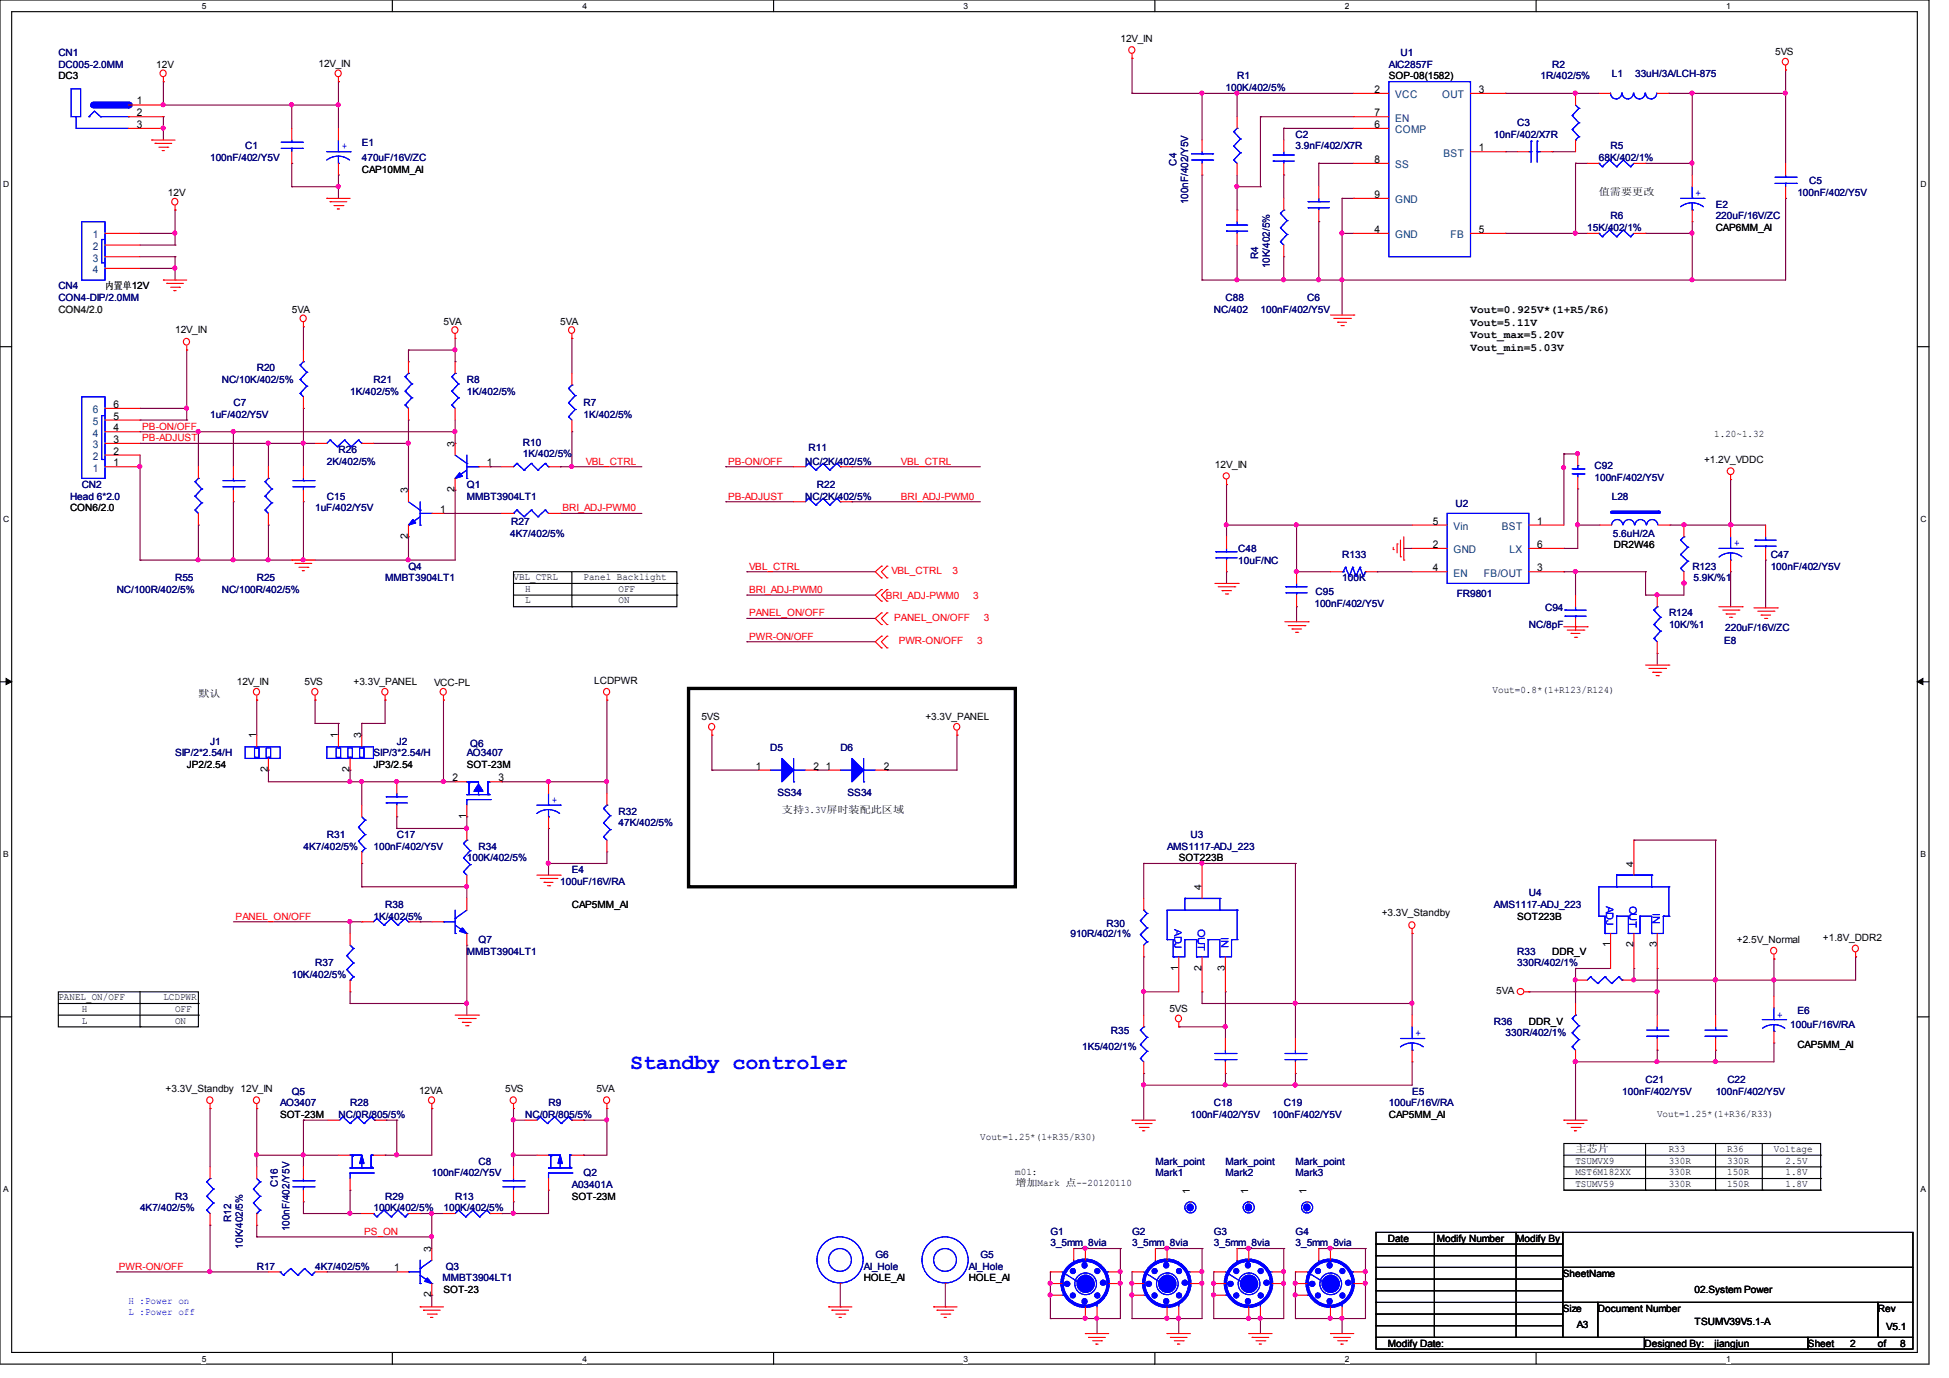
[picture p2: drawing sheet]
<svg xmlns="http://www.w3.org/2000/svg" width="297mm" height="210mm" viewBox="0 0 297 210" stroke-linecap="round" stroke-linejoin="round" font-family="sans-serif">
<defs><g id="words">
<text font-size="3.3" fill="#00f" x="96" y="162.9">Standby controler</text>
<g font-size="1.7">
<text x="224" y="47.7">Vout=0.925V*(1+R5/R6)</text>
<text x="224" y="49.6">Vout=5.11V</text>
<text x="224" y="51.6">Vout_max=5.20V</text>
<text x="224" y="53.5">Vout_min=5.03V</text>
</g>
<g font-size="1.6">
<text x="20.8" y="15.9">1</text>
<text x="20.8" y="17.7">2</text>
<text x="209.4" y="17.7">7</text>
<text x="209.4" y="14.1">2</text>
<text x="225.3" y="14.1">3</text>
<text x="20.8" y="19.5">3</text>
<text x="209.4" y="19.5">6</text>
<text x="225.3" y="23">1</text>
<text x="209.4" y="24.8">8</text>
<text x="209.4" y="35.5">4</text>
<text x="209.4" y="30.1">9</text>
<text x="225.3" y="35.5">5</text>
<text x="17.3" y="65.7">4</text>
<text x="17.3" y="63.9">5</text>
<text x="17.3" y="62.1">6</text>
<text x="17.3" y="71">1</text>
<text x="17.3" y="69.3">2</text>
<text x="17.3" y="67.5">3</text>
<text x="74.2" y="71">1</text>
<text x="67.1" y="78.1">1</text>
<text x="218.3" y="83.5">2</text>
<text x="218.3" y="79.9">5</text>
<text x="234.2" y="83.5">6</text>
<text x="234.2" y="79.9">1</text>
<text x="218.3" y="87">4</text>
<text x="234.2" y="87">3</text>
<text x="68.9" y="119">2</text>
<text x="76" y="119">3</text>
<text x="115.2" y="117.3">1</text>
<text x="124" y="117.3">2</text>
<text x="125.8" y="117.3">1</text>
<text x="134.6" y="117.3">2</text>
<text x="60" y="193.7">1</text>
</g>
<g font-size="1.6" fill="#004080">
<text x="212.5" y="15">VCC</text>
<text x="219.7" y="15">OUT</text>
<text x="212.5" y="18.5">EN</text>
<text x="212.5" y="20.3">COMP</text>
<text x="219.9" y="23.9">BST</text>
<text x="212.5" y="25.7">SS</text>
<text x="212.5" y="31">GND</text>
<text x="14.1" y="36.3">1</text>
<text x="14.1" y="38.1">2</text>
<text x="14.1" y="39.9">3</text>
<text x="14.1" y="41.7">4</text>
<text x="212.5" y="36.3">GND</text>
<text x="221" y="36.3">FB</text>
<text x="14.1" y="64.8">5</text>
<text x="14.1" y="63">6</text>
<text x="14.1" y="71.9">1</text>
<text x="14.1" y="70.1">2</text>
<text x="14.1" y="68.3">3</text>
<text x="14.1" y="66.5">4</text>
<text x="221.4" y="80.8">Vin</text>
<text x="228.8" y="80.8">BST</text>
<text x="221.4" y="87.9">EN</text>
<text x="221.4" y="84.3">GND</text>
<text x="226.1" y="87.9">FB/OUT</text>
<text x="230" y="84.3">LX</text>
</g>
<g font-size="1.5" fill="#000080">
<text x="8.9" y="8.6">CN1</text>
<text x="8.9" y="10.3">DC005-2.0MM</text>
<text x="211.6" y="10.3">AIC2857F</text>
<text x="213.4" y="8.6">U1</text>
<text x="236.5" y="10.3">R2</text>
<text x="245.5" y="11.8">L1</text>
<text x="249.1" y="11.8">33uH/3A/LCH-875</text>
<text x="186.7" y="13.9">100K/402/5%</text>
<text x="188.5" y="12.1">R1</text>
<text x="234.7" y="12.1">1R/402/5%</text>
<text x="37.3" y="22.8">C1</text>
<text x="55.1" y="22.3">E1</text>
<text x="197.4" y="21">C2</text>
<text x="197.4" y="22.8">3.9nF/402/X7R</text>
<text x="227.6" y="21">10nF/402/X7R</text>
<text x="231.2" y="19.2">C3</text>
<text x="245.4" y="22.8">R5</text>
<text x="32" y="24.6">100nF/402/Y5V</text>
<text x="55.1" y="24.6">470uF/16V/ZC</text>
<text x="179.3" y="25.2" transform="rotate(-90 179.3 25.2)">C4</text>
<text x="243.6" y="24.6">68K/402/1%</text>
<text x="273.8" y="29.9">100nF/402/Y5V</text>
<text x="275.6" y="28.1">C5</text>
<text x="181" y="31.2" transform="rotate(-90 181 31.2)">100nF/402/Y5V</text>
<text x="241.8" y="35.2">15K/402/1%</text>
<text x="245.4" y="33.4">R6</text>
<text x="261.4" y="31.7">E2</text>
<text x="261.4" y="33.4">220uF/16V/ZC</text>
<text x="191.7" y="39.5" transform="rotate(-90 191.7 39.5)">R4</text>
<text x="193.5" y="40.9" transform="rotate(-90 193.5 40.9)">10K/402/5%</text>
<text x="8.9" y="44.1">CN4</text>
<text x="8.9" y="45.9">CON4-DIP/2.0MM</text>
<text x="184.9" y="47.7">NC/402</text>
<text x="186.7" y="45.9">C88</text>
<text x="192" y="47.7">100nF/402/Y5V</text>
<text x="199.1" y="45.9">C6</text>
<text x="33.8" y="58.3">NC/10K/402/5%</text>
<text x="39.1" y="56.6">R20</text>
<text x="56.9" y="58.3">R21</text>
<text x="71.1" y="58.3">R8</text>
<text x="32" y="63.7">1uF/402/Y5V</text>
<text x="35.6" y="61.9">C7</text>
<text x="53.3" y="60.1">1K/402/5%</text>
<text x="71.1" y="60.1">1K/402/5%</text>
<text x="88.9" y="61.9">R7</text>
<text x="88.9" y="63.7">1K/402/5%</text>
<text x="49.8" y="70.8">2K/402/5%</text>
<text x="51.6" y="69">R26</text>
<text x="79.7" y="67.9">R10</text>
<text x="79.7" y="69.7">1K/402/5%</text>
<text x="122.7" y="70.8">NC/2K/402/5%</text>
<text x="123.2" y="68.7">R11</text>
<text x="242.9" y="71.5">C92</text>
<text x="10.7" y="76.1">Head 6*2.0</text>
<text x="12.4" y="74.3">CN2</text>
<text x="48" y="77.9">1uF/402/Y5V</text>
<text x="49.8" y="76.1">C15</text>
<text x="71.1" y="74.3">Q1</text>
<text x="71.1" y="76.1">MMBT3904LT1</text>
<text x="122.7" y="76.1">NC/2K/402/5%</text>
<text x="124.5" y="74.3">R22</text>
<text x="221.8" y="77.2">U2</text>
<text x="242.9" y="73.2">100nF/402/Y5V</text>
<text x="245.5" y="76.1">L28</text>
<text x="77.7" y="81.8">4K7/402/5%</text>
<text x="77.9" y="80">R27</text>
<text x="245.7" y="81.8">5.6uH/2A</text>
<text x="26.7" y="88.6">R55</text>
<text x="39.1" y="88.6">R25</text>
<text x="58.7" y="88.6">MMBT3904LT1</text>
<text x="62.2" y="86.8">Q4</text>
<text x="188.6" y="84.2">C48</text>
<text x="188.6" y="85.9">10uF/NC</text>
<text x="204.5" y="85">R133</text>
<text x="204.5" y="88.6">100K</text>
<text x="257.8" y="86.8">R123</text>
<text x="258" y="88.6">5.9K/%1</text>
<text x="269.8" y="85">C47</text>
<text x="269.8" y="86.8">100nF/402/Y5V</text>
<text x="17.8" y="90.3">NC/100R/402/5%</text>
<text x="33.8" y="90.3">NC/100R/402/5%</text>
<text x="200.2" y="92.5">100nF/402/Y5V</text>
<text x="200.4" y="90.7">C95</text>
<text x="221.9" y="91">FR9801</text>
<text x="232.9" y="95.7">NC/8pF</text>
<text x="235.4" y="93">C94</text>
<text x="254.3" y="93.9">R124</text>
<text x="254.3" y="95.7">10K/%1</text>
<text x="262.7" y="98.1">E8</text>
<text x="262.8" y="96.2">220uF/16V/ZC</text>
<text x="32" y="113.5">J1</text>
<text x="60.5" y="113.5">J2</text>
<text x="71.6" y="113.8">Q6</text>
<text x="26.7" y="115.2">SIP/2*2.54/H</text>
<text x="56.9" y="115.2">SIP/3*2.54/H</text>
<text x="71.1" y="115.2">AO3407</text>
<text x="117.4" y="114.4">D5</text>
<text x="128" y="114.4">D6</text>
<text x="94.2" y="124.1">R32</text>
<text x="94.2" y="125.9">47K/402/5%</text>
<text x="118.5" y="121.2">SS34</text>
<text x="129.1" y="121.2">SS34</text>
<text x="46.2" y="129.5">4K7/402/5%</text>
<text x="49.8" y="127.7">R31</text>
<text x="56.9" y="129.5">100nF/402/Y5V</text>
<text x="60.5" y="127.7">C17</text>
<text x="71.1" y="131.2">100K/402/5%</text>
<text x="72.9" y="129.5">R34</text>
<text x="177.8" y="129.5">AMS1117-ADJ_223</text>
<text x="181.4" y="127.7">U3</text>
<text x="85.3" y="134.8">100uF/16V/RA</text>
<text x="87.1" y="133">E4</text>
<text x="232.9" y="136.6">U4</text>
<text x="56.9" y="140.1">1K/402/5%</text>
<text x="58.7" y="138.3">R38</text>
<text x="72.9" y="143.7">Q7</text>
<text x="163.1" y="142.8">910R/402/1%</text>
<text x="168.6" y="141.2">R30</text>
<text x="227.6" y="138.3">AMS1117-ADJ_223</text>
<text x="44.5" y="149">10K/402/5%</text>
<text x="48" y="147.2">R37</text>
<text x="71.1" y="145.5">MMBT3904LT1</text>
<text x="231.2" y="145.5">R33</text>
<text x="231.2" y="147.2">330R/402/1%</text>
<text x="273.8" y="154.5">E6</text>
<text x="164.9" y="160">1K5/402/1%</text>
<text x="169.3" y="157.6">R35</text>
<text x="227.6" y="156.1">R36</text>
<text x="229.4" y="157.9">330R/402/1%</text>
<text x="272.7" y="156.6">100uF/16V/RA</text>
<text x="44.5" y="166.8">Q5</text>
<text x="215.2" y="166.8">E5</text>
<text x="247.2" y="166.8">100nF/402/Y5V</text>
<text x="250.7" y="165">C21</text>
<text x="261.4" y="166.8">100nF/402/Y5V</text>
<text x="263.2" y="165">C22</text>
<text x="42.7" y="168.6">AO3407</text>
<text x="51.6" y="170.3">NC/0R/805/5%</text>
<text x="53.3" y="168.6">R28</text>
<text x="80" y="170.3">NC/0R/805/5%</text>
<text x="83.6" y="168.6">R9</text>
<text x="181.4" y="170.3">100nF/402/Y5V</text>
<text x="184.9" y="168.6">C18</text>
<text x="193.8" y="170.3">100nF/402/Y5V</text>
<text x="195.6" y="168.6">C19</text>
<text x="211.6" y="168.6">100uF/16V/RA</text>
<text x="65.8" y="179.2">100nF/402/Y5V</text>
<text x="72.9" y="177.5">C8</text>
<text x="88.9" y="179.2">Q2</text>
<text x="176" y="179.2">Mark1</text>
<text x="176" y="177.5">Mark_point</text>
<text x="186.7" y="179.2">Mark2</text>
<text x="186.7" y="177.5">Mark_point</text>
<text x="197.4" y="179.2">Mark3</text>
<text x="197.4" y="177.5">Mark_point</text>
<text x="21.3" y="184.6">4K7/402/5%</text>
<text x="26.7" y="182.8">R3</text>
<text x="42.3" y="180.8" transform="rotate(-90 42.3 180.8)">C16</text>
<text x="56.9" y="184.6">100K/402/5%</text>
<text x="58.7" y="182.8">R29</text>
<text x="67.6" y="184.6">100K/402/5%</text>
<text x="69.3" y="182.8">R13</text>
<text x="87.1" y="181">A03401A</text>
<text x="35.2" y="186.2" transform="rotate(-90 35.2 186.2)">R12</text>
<text x="37" y="190.2" transform="rotate(-90 37 190.2)">10K/402/5%</text>
<text x="44.1" y="187.6" transform="rotate(-90 44.1 187.6)">100nF/402/Y5V</text>
<text x="133.4" y="191.7">G6</text>
<text x="149.4" y="191.7">G5</text>
<text x="160" y="188.1">G1</text>
<text x="160" y="189.9">3_5mm_8via</text>
<text x="172.5" y="188.1">G2</text>
<text x="172.5" y="189.9">3_5mm_8via</text>
<text x="184.9" y="188.1">G3</text>
<text x="184.9" y="189.9">3_5mm_8via</text>
<text x="197.4" y="188.1">G4</text>
<text x="197.4" y="189.9">3_5mm_8via</text>
<text x="39.1" y="193.5">R17</text>
<text x="48" y="193.5">4K7/402/5%</text>
<text x="67.4" y="195.2">MMBT3904LT1</text>
<text x="67.9" y="193.5">Q3</text>
<text x="131.6" y="193.5">AI_Hole</text>
<text x="147.6" y="193.5">AI_Hole</text>
</g>
<g font-size="1.5">
<text x="23.8" y="10.3">12V</text>
<text x="48.5" y="10.2">12V_IN</text>
<text x="170.7" y="6.4">12V_IN</text>
<text x="270.4" y="8.4">5VS</text>
<text x="8.9" y="12.1">DC3</text>
<text x="211.6" y="12.1">SOP-08(1582)</text>
<text x="25.6" y="29.9">12V</text>
<text x="55.1" y="26.3">CAP10MM_AI</text>
<text x="243.6" y="29.7">值需要更改</text>
<text x="261.4" y="35.2">CAP6MM_AI</text>
<text x="16" y="44.1">内置单12V</text>
<text x="44.5" y="47.7">5VA</text>
<text x="26.7" y="50.7">12V_IN</text>
<text x="67.6" y="49.4">5VA</text>
<text x="85.3" y="49.4">5VA</text>
<text x="69.3" y="68.1" transform="rotate(-90 69.3 68.1)">3</text>
<text x="185.1" y="71.3">12V_IN</text>
<text x="259.6" y="70.6">+1.2V_VDDC</text>
<text x="261.2" y="66.5">1.20~1.32</text>
<text x="10.7" y="77.9">CON6/2.0</text>
<text x="62.1" y="75.2" transform="rotate(-90 62.1 75.2)">3</text>
<text x="69.3" y="75" transform="rotate(-90 69.3 75)">2</text>
<text x="62.1" y="82.1" transform="rotate(-90 62.1 82.1)">2</text>
<text x="245.9" y="83.6">DR2W46</text>
<text x="78.2" y="88.4">VBL_CTRL</text>
<text x="88.9" y="88.4">Panel Backlight</text>
<text x="80" y="90.2">H</text>
<text x="80" y="91.9">L</text>
<text x="94.2" y="90.2">OFF</text>
<text x="94.2" y="91.9">ON</text>
<text x="30.2" y="106.2">默认</text>
<text x="36.1" y="104.4">12V_IN</text>
<text x="46.4" y="104.4">5VS</text>
<text x="53.9" y="104.4">+3.3V_PANEL</text>
<text x="66.1" y="104.6">VCC-PL</text>
<text x="90.5" y="104.2">LCDPWR</text>
<text x="227.4" y="105.7">Vout=0.8*(1+R123/R124)</text>
<text x="39" y="112.5" transform="rotate(-90 39 112.5)">1</text>
<text x="51.5" y="112.5" transform="rotate(-90 51.5 112.5)">1</text>
<text x="55" y="112.5" transform="rotate(-90 55 112.5)">3</text>
<text x="106.9" y="109.7">5VS</text>
<text x="141" y="109.7">+3.3V_PANEL</text>
<text x="28.4" y="117">JP2/2.54</text>
<text x="40.8" y="117.7" transform="rotate(-90 40.8 117.7)">2</text>
<text x="53.3" y="117.7" transform="rotate(-90 53.3 117.7)">2</text>
<text x="56.9" y="117">JP3/2.54</text>
<text x="71.1" y="117">SOT-23M</text>
<text x="71" y="124.8" transform="rotate(-90 71 124.8)">1</text>
<text x="119.1" y="124">支持3.3V屏时装配此区域</text>
<text x="179.6" y="131.2">SOT223B</text>
<text x="183.1" y="135.6" transform="rotate(-90 183.1 135.6)">4</text>
<text x="248.9" y="132.1" transform="rotate(-90 248.9 132.1)">4</text>
<text x="87.1" y="138.3">CAP5MM_AI</text>
<text x="210.5" y="139.6">+3.3V_Standby</text>
<text x="231.2" y="140.1">SOT223B</text>
<text x="264.6" y="143.7">+2.5V_Normal</text>
<text x="277.7" y="143.3">+1.8V_DDR2</text>
<text x="179.5" y="147.9" transform="rotate(-90 179.5 147.9)">1</text>
<text x="183.1" y="147.9" transform="rotate(-90 183.1 147.9)">2</text>
<text x="186.6" y="147.9" transform="rotate(-90 186.6 147.9)">3</text>
<text x="236.5" y="145.5">DDR_V</text>
<text x="245.3" y="144.4" transform="rotate(-90 245.3 144.4)">1</text>
<text x="248.9" y="144.4" transform="rotate(-90 248.9 144.4)">2</text>
<text x="252.4" y="144.4" transform="rotate(-90 252.4 144.4)">3</text>
<text x="8.9" y="152.4">PANEL_ON/OFF</text>
<text x="12.4" y="156">L</text>
<text x="12.4" y="154.2">H</text>
<text x="24.9" y="152.4">LCDPWR</text>
<text x="26.7" y="156">ON</text>
<text x="26.7" y="154.2">OFF</text>
<text x="178.1" y="154.2">5VS</text>
<text x="227.9" y="151.5">5VA</text>
<text x="232.9" y="156.1">DDR_V</text>
<text x="273.8" y="159.7">CAP5MM_AI</text>
<text x="25.2" y="166.5">+3.3V_Standby 12V_IN</text>
<text x="63.8" y="166.6">12VA</text>
<text x="77" y="166.5">5VS</text>
<text x="90.9" y="166.5">5VA</text>
<text x="42.7" y="170.4">SOT-23M</text>
<text x="149.3" y="173.7">Vout=1.25*(1+R35/R30)</text>
<text x="211.6" y="170.4">CAP5MM_AI</text>
<text x="252.5" y="170.2">Vout=1.25*(1+R36/R33)</text>
<text x="154.7" y="179.1">m01:</text>
<text x="240" y="177.3">TSUMVX9</text>
<text x="240" y="179.1">MST6M182XX</text>
<text x="240" y="175.5">主芯片</text>
<text x="254.2" y="175.5">R33</text>
<text x="254.2" y="177.3">330R</text>
<text x="254.2" y="179.1">330R</text>
<text x="263.1" y="175.5">R36</text>
<text x="263.1" y="177.3">330R</text>
<text x="263.1" y="179.1">150R</text>
<text x="270.2" y="175.5">Voltage</text>
<text x="272" y="177.3">2.5V</text>
<text x="272" y="179.1">1.8V</text>
<text x="87.1" y="182.8">SOT-23M</text>
<text x="154.7" y="180.8">增加Mark 点--20120110</text>
<text x="181.3" y="181.9" transform="rotate(-90 181.3 181.9)">1</text>
<text x="190.2" y="181.9" transform="rotate(-90 190.2 181.9)">1</text>
<text x="199.1" y="181.9" transform="rotate(-90 199.1 181.9)">1</text>
<text x="240" y="180.8">TSUMV59</text>
<text x="254.2" y="180.8">330R</text>
<text x="263.1" y="180.8">150R</text>
<text x="272" y="180.8">1.8V</text>
<text x="65.7" y="190.8" transform="rotate(-90 65.7 190.8)">3</text>
<text x="211.4" y="189.2">Date</text>
<text x="218.9" y="189.2">Modify Number</text>
<text x="231" y="189.2">Modify By</text>
<text x="65.7" y="197.7" transform="rotate(-90 65.7 197.7)">2</text>
<text x="67.6" y="197">SOT-23</text>
<text x="131.6" y="195.2">HOLE_AI</text>
<text x="147.6" y="195.2">HOLE_AI</text>
<text x="238.1" y="194.6">SheetName</text>
<text x="258.2" y="197">02.System Power</text>
<text x="238.1" y="199.9">Size</text>
<text x="240.2" y="202.4">A3</text>
<text x="243.4" y="199.9">Document Number</text>
<text x="258.2" y="201.8">TSUMV39V5.1-A</text>
<text x="286.1" y="199.9">Rev</text>
<text x="287.4" y="202.7">V5.1</text>
<text x="211.4" y="205.2">Modify Date:</text>
<text x="250.5" y="205.2">Designed By:</text>
<text x="261.2" y="205.2">jiangjun</text>
<text x="275.4" y="205.2">Sheet</text>
<text x="281.9" y="205.2">2</text>
<text x="286.1" y="205.2">of</text>
<text x="289.5" y="205.2">8</text>
</g>
<g font-size="1.5" fill="#00f">
<text x="52.1" y="22.8">+</text>
<text x="258.3" y="29.9">+</text>
<text x="264.2" y="83.2">+</text>
<text x="84.1" y="122.3">+</text>
<text x="178.9" y="141.6" transform="rotate(90 178.9 141.6)">ADJ</text>
<text x="182.5" y="141.6" transform="rotate(90 182.5 141.6)">OUT</text>
<text x="186" y="142.7" transform="rotate(90 186 142.7)">IN</text>
<text x="244.7" y="138" transform="rotate(90 244.7 138)">ADJ</text>
<text x="248.3" y="138" transform="rotate(90 248.3 138)">OUT</text>
<text x="251.8" y="139.2" transform="rotate(90 251.8 139.2)">IN</text>
<text x="270.7" y="155.1">+</text>
<text x="215.6" y="157.9">+</text>
<text x="19.6" y="198.6">H :Power on</text>
<text x="19.6" y="200.3">L :Power off</text>
</g>
<text font-size="1.5" fill="#008000" x="8.9" y="47.7">CON4/2.0</text>
<g font-size="1.5" fill="#f00">
<text x="21.7" y="65.4">PB-ON/OFF</text>
<text x="21.7" y="67.2">PB-ADJUST</text>
<text x="89.2" y="70.8">VBL_CTRL</text>
<text x="110.9" y="70.8">PB-ON/OFF</text>
<text x="137.3" y="70.8">VBL_CTRL</text>
<text x="85.7" y="77.9">BRI_ADJ-PWM0</text>
<text x="110.9" y="76.1">PB-ADJUST</text>
<text x="137.3" y="76.1">BRI_ADJ-PWM0</text>
<text x="114.1" y="86.8">VBL_CTRL</text>
<text x="135.8" y="87.5">VBL_CTRL</text>
<text x="145.1" y="87.5">3</text>
<text x="114.1" y="90.3">BRI_ADJ-PWM0</text>
<text x="114.1" y="93.9">PANEL_ON/OFF</text>
<text x="135" y="91.3">BRI_ADJ-PWM0</text>
<text x="136.2" y="94.6">PANEL_ON/OFF</text>
<text x="148.3" y="91.3">3</text>
<text x="149.9" y="94.6">3</text>
<text x="114.1" y="97.5">PWR-ON/OFF</text>
<text x="136.9" y="98.1">PWR-ON/OFF</text>
<text x="148.9" y="98.1">3</text>
<text x="35.9" y="140.1">PANEL_ON/OFF</text>
<text x="55.5" y="188.1">PS_ON</text>
<text x="18.1" y="193.5">PWR-ON/OFF</text>
</g>
<g font-size="1.3">
<text x="30.7" y="1.4">5</text>
<text x="88.7" y="1.4">4</text>
<text x="146.8" y="1.4">3</text>
<text x="204.9" y="1.4">2</text>
<text x="263" y="1.4">1</text>
<text x=".5" y="28.4">D</text>
<text x="292.6" y="28.4">D</text>
<text x=".5" y="79.5">C</text>
<text x="292.6" y="79.5">C</text>
<text x=".5" y="130.6">B</text>
<text x="292.6" y="130.6">B</text>
<text x=".5" y="181.6">A</text>
<text x="292.6" y="181.6">A</text>
<text x="30.7" y="207.5">5</text>
<text x="88.7" y="207.5">4</text>
<text x="146.8" y="207.5">3</text>
<text x="204.9" y="207.5">2</text>
<text x="263" y="207.5">1</text>
</g>
</g></defs>
<path d="M0 0h293.9v207.9h-293.9zM1.8 1.8h290.3v204.3h-290.3z" fill="none" stroke="#000" stroke-width=".17"/>
<g fill="#fff">
<path d="M30.7 .3h.7v1.4h-.7z"/>
<path d="M30.7 206.3h.7v1.5h-.7z"/>
</g>
<path d="M59.8 0v1.8M59.8 206.1v1.8" fill="none" stroke="#000" stroke-width=".17"/>
<g fill="#fff">
<path d="M88.7 .3h.7v1.4h-.7z"/>
<path d="M88.7 206.3h.7v1.5h-.7z"/>
</g>
<path d="M117.9 0v1.8M117.9 206.1v1.8" fill="none" stroke="#000" stroke-width=".17"/>
<g fill="#fff">
<path d="M146.8 .3h.7v1.4h-.7z"/>
<path d="M146.8 206.3h.7v1.5h-.7z"/>
</g>
<path d="M175.9 0v1.8M175.9 206.1v1.8" fill="none" stroke="#000" stroke-width=".17"/>
<g fill="#fff">
<path d="M204.9 .3h.7v1.4h-.7z"/>
<path d="M204.9 206.3h.7v1.5h-.7z"/>
</g>
<path d="M234 0v1.8M234 206.1v1.8" fill="none" stroke="#000" stroke-width=".17"/>
<g fill="#fff">
<path d="M263 .3h.7v1.4h-.7z"/>
<path d="M263 206.3h.7v1.5h-.7z"/>
<path d="M.5 27.3h.9v1.4h-.9z"/>
<path d="M292.6 27.3h.9v1.4h-.9z"/>
<path d="M.5 78.3h.9v1.5h-.9z"/>
<path d="M292.6 78.3h.9v1.5h-.9z"/>
</g>
<path d="M0 52.8h1.8M292.1 52.8h1.8" fill="none" stroke="#000" stroke-width=".17"/>
<g fill="#fff">
<path d="M.5 129.4h.9v1.4h-.9z"/>
<path d="M292.6 129.4h.9v1.4h-.9z"/>
</g>
<path d="M0 103.9h1.8M292.1 103.9h1.8" fill="none" stroke="#000" stroke-width=".17"/>
<path d="M.9 103.4l.9 .5-.9 .4zM292.1 103.9l.8-.5v.9z" fill="#000" stroke="#000" stroke-width=".15"/>
<g fill="#fff">
<path d="M.5 180.4h.8v1.5h-.8z"/>
<path d="M292.6 180.4h.8v1.5h-.8z"/>
</g>
<g fill="none" stroke="#000" stroke-width=".17">
<path d="M78.2 87.1h24.9v5.4h-24.9zM78.2 88.9h24.9M78.2 90.7h24.9M87.1 92.5h.1M87.1 87.1v5.4M103.1 88.9h.1M103.1 90.7h.1M0 154.9h1.8M8.9 151.1h21.3v5.4h-21.3zM8.9 152.9h21.3M8.9 154.7h21.3M21.3 156.5h.1"/>
<path d="M21.3 151.1v5.4M30.2 152.9h.1M30.2 154.7h.1M292.1 154.9h1.8M238.3 174.2h39.1v7.2h-39.1zM238.3 176h39.1M238.3 177.8h39.1M238.3 179.6h39.1M250.7 174.2v7.2M261.4 174.2v7.2M268.5 174.2v7.2M277.4 176h.1"/>
<path d="M277.4 177.8h.1M277.4 179.6h.1M209.6 187.8h28.5v16h-28.5zM209.6 189.6h.1M209.6 191.3h.1M209.6 193.1h.1M209.6 194.9h.1M209.6 196.7h.1M209.6 198.5h.1M209.6 189.6h28.5M209.6 191.3h28.5M209.6 193.1h28.5"/>
<path d="M209.6 194.9h28.5M209.6 196.7h28.5M209.6 198.5h28.5M218.5 187.8v16M231 187.8v16M238.1 187.8h53.3v5.3h-53.3zM238.1 193.1h53.3v5.4h-53.3zM238.1 198.5h5.3v5.3h-5.3zM238.3 181.4h39.1M243.4 198.5h42.7v5.3h-42.7zM250.7 181.4h.1M261.4 181.4h.1"/>
<path d="M268.5 181.4h.1M277.4 181.4h.1M286.1 198.5h5.3v5.3h-5.3zM209.6 203.8h40.9v1.8h-40.9zM209.6 200.2h.1M209.6 202h.1M209.6 200.2h28.5M209.6 202h28.5M218.5 203.8h.1M231 203.8h.1M250.5 203.8h24.9v1.8h-24.9zM275.4 203.8h16v1.8h-16z"/>
</g>
<g fill="none" stroke="#800040" stroke-width=".17">
<path d="M24.9 17.8h.1M24.9 19.6h.1M24.9 12.4h.1M24.9 16h.1M24.9 12.4v3.6M24.9 17.8v3.5M24.9 16h26.7M44.4 16h.1M44.4 16v3.6M51.6 16h.1M51.6 12.4h.1M51.6 12.4v7.2"/>
<path d="M172.5 14.2h.1M172.5 8.9h.1M172.5 14.2h33.7M172.5 8.9v5.3M183.1 14.2h.1M183.1 14.2v7.1M188.5 14.2h.1M188.5 14.2v3.6M192 17.8h.1M192 17.8v10.6M192 17.8h14.2M195.6 19.6h.1"/>
<path d="M195.6 19.6v1.7M195.6 19.6h10.6M229.4 14.2h.1M229.4 14.2h14.2M240 14.2h.1M254.3 14.2h.1M254.3 14.2h17.7M257.8 14.2h.1M257.8 14.2v12.5M272 10.7h.1M272 14.2h.1M272 10.7v14.2"/>
<path d="M21.3 35.6h5.4M21.3 39.1h5.4M21.3 37.3h5.4M26.7 39.1h.1M26.7 35.6h.1M26.7 32h.1M26.7 37.3h.1M26.7 32v5.3M26.7 39.1v3.6M44.4 24.9h.1M44.4 28.4h.1M44.4 24.9v3.5"/>
<path d="M44.4 28.4h7.2M51.6 28.4h.1M51.6 26.7h.1M51.6 26.7v3.5M183.1 26.7h.1M183.1 26.7v16M188.5 28.4h.1M188.5 32h.1M188.5 26.7v5.3M188.5 37.3v5.4M188.5 28.4h3.5M192 28.4h.1"/>
<path d="M195.6 26.7h.1M195.6 39.1h.1M195.6 26.7v3.5M195.6 39.1v3.6M200.9 33.8h.1M200.9 24.9h.1M200.9 24.9h5.3M200.9 24.9v3.5M200.9 33.8v8.9M204.5 35.6h.1M204.5 30.2h.1M204.5 30.2v17.8"/>
<path d="M204.5 35.6h1.7M204.5 30.2h1.7M206.2 30.2h.1M229.4 35.6h.1M229.4 23.1h.1M229.4 35.6h12.4M229.4 23.1h1.7M236.5 23.1h.1M236.5 23.1h3.5M240 35.6h.1M240 24.9h.1M240 24.9v10.7"/>
<path d="M240 24.9h1.8M250.7 24.9h.1M250.7 35.6h.1M250.7 35.6h7.1M250.7 24.9h7.1M257.8 35.6h.1M257.8 24.9h.1M257.8 33.8h.1M257.8 33.8v8.9M272 30.2h.1M272 30.2v12.5h-88.9M21.3 40.9h5.4"/>
<path d="M26.7 40.9h.1M26.7 42.7h.1M28.4 53.3h.1M28.4 53.3v10.7M46.2 49.8h.1M46.2 49.8v3.5M62.2 55.1h.1M62.2 53.3h.1M62.2 53.3v1.8M62.2 53.3h7.1M69.3 53.3h.1M69.3 55.1h.1"/>
<path d="M69.3 51.6v3.5M87.1 51.6h.1M87.1 51.6v5.3M183.1 42.7h.1M188.5 42.7h.1M195.6 42.7h.1M200.9 42.7h.1M204.5 42.7h.1M257.8 42.7h.1M21.3 71.1h.1M21.3 64h.1M21.3 65.8h.1"/>
<path d="M21.3 62.2h.1M21.3 67.6h.1M21.3 69.3v16M21.3 64h7.1M21.3 65.8h48M21.3 67.6h26.7M21.3 62.2h7.1M28.4 64h.1M30.2 65.8h.1M30.2 65.8v5.3M35.6 65.8h.1M35.6 76.5h.1"/>
<path d="M35.6 65.8v5.3M35.6 76.5v8.8M40.9 67.6h.1M40.9 67.6v3.5M46.2 67.6h.1M46.2 76.5h.1M46.2 62.2h.1M46.2 62.2v8.9M46.2 76.5v8.8M56.9 67.6h.1M56.9 67.6h5.3M62.2 67.6h.1"/>
<path d="M62.2 64h.1M62.2 64v10.7M67.6 78.2h.1M67.6 78.2h8.9M69.3 65.8h.1M69.3 74.7h.1M69.3 67.6h.1M69.3 64v3.6M69.3 74.7v10.6h-48M74.7 71.1h.1M74.7 71.1h1.8M85.3 78.2h.1"/>
<path d="M85.3 71.1h.1M85.3 78.2h12.5M85.3 71.1h12.5M87.1 71.1h.1M87.1 65.8h.1M87.1 65.8v5.3M110.6 76.5h.1M110.6 71.1h.1M110.6 76.5h10.3M110.6 71.1h10.3M129.8 76.5h.1M129.8 71.1h.1"/>
<path d="M129.8 76.5h19.6M129.8 71.1h19.6M186.9 73.8h.1M186.9 73.8v8M238.1 71.3h.1M238.1 71.3h.2M238.3 69.2h.1M238.3 71.3h.1M238.3 69.2v10.8M240.4 74.5h.1M240.4 69h.1M240.4 74.5v9.1h-2.1"/>
<path d="M240.4 69v.2h-2.1M263.7 73.1h.1M263.7 73.1v6.9M21.3 85.3h.1M30.2 80h.1M30.2 85.3h.1M30.2 80v5.3M35.6 85.3h.1M40.9 80h.1M40.9 85.3h.1M40.9 80v5.3M46.2 85.3h.1"/>
<path d="M62.2 85.3h.1M62.2 81.8h.1M62.2 81.8v3.5M113.8 87.1h.1M113.8 90.7h.1M113.8 94.2h.1M113.8 97.8h.1M113.8 87.1h19.5M113.8 90.7h19.5M113.8 94.2h19.5M113.8 97.8h19.5M186.9 87.1h.1"/>
<path d="M186.9 80h.1M186.9 87.1v1.8M186.9 80h28.2M197.5 80h.1M197.5 87.1h.1M197.5 92.5h.1M197.5 87.1h5.2M197.5 80v7.1M197.5 92.5v2.2M209.8 87.1h.1M209.8 87.1h5.3M213.9 83.6h.1"/>
<path d="M213.9 83.6h1.2M238.3 83.6h.1M238.3 87.1h.1M238.3 87.1h12.4M240 95.5h.1M240 87.1h.1M240 87.1v3.6M240 95.5v.5M240.4 80h.1M240.4 80h3.4M250.7 87.1h.1M250.7 90.7h.1"/>
<path d="M250.7 87.1v3.6M252.5 99.6h.1M252.5 90.7h.1M252.5 99.6v1.7M254.4 80h.1M254.4 80h14.6M256.5 80h.1M256.5 88.7h.1M256.5 88.9h.1M256.5 88.7v2h-5.8M263.7 80h.1M263.7 87.1h.1"/>
<path d="M263.7 87.1v5.4M269 85.3h.1M269 85.3v7.3M39.1 106.7h.1M39.1 106.7v5.3M40.9 117.3h.1M40.9 117.3v1.8h28.4M48 110.2h.1M48 106.7h.1M48 110.2h3.6M48 106.7v3.5M51.6 110.2h.1"/>
<path d="M51.6 110.2v1.8M53.3 119.1h.1M53.3 117.3h.1M53.3 117.3v1.8M55.1 119.1h.1M55.1 110.2h.1M55.1 110.2v1.8M55.1 119.1v3.6M58.7 106.7h.1M58.7 106.7v3.5h-3.6M60.5 119.1h.1M67.6 119.1h.1"/>
<path d="M67.6 106.7h.1M67.6 106.7v12.4M76.5 119.1h.1M76.5 119.1h16M83.6 119.1h.1M92.5 106.7h.1M92.5 119.1h.1M92.5 106.7v14.2M108.5 112h.1M108.5 117.3h.1M108.5 112v5.3M108.5 117.3h7.1"/>
<path d="M124.5 117.3h.1M124.5 117.3h1.7M135.1 117.3h.1M145.8 112h.1M145.8 112v5.3h-10.7M55.1 135.1h.1M55.1 131.6h.1M55.1 135.1h16M55.1 131.6v3.5M60.5 124.5h.1M60.5 126.2h.1M60.5 124.5v1.7"/>
<path d="M71.1 124.5h.1M71.1 135.1h.1M71.1 124.5v1.7h-10.6M71.1 135.1v1.8M83.6 131.6h.1M83.6 126.2h.1M83.6 126.2v7.1M92.5 129.8h.1M92.5 129.8v1.8h-8.9M174.2 131.6h.1M174.2 131.6v5.3M174.2 131.6h23.2"/>
<path d="M183.1 131.6h.1M197.4 131.6h.1M197.4 131.6v26.6M248.9 128h.1M248.9 128h12.5M261.4 128h.1M261.4 128v26.7M35.6 140.5h19.5M53.3 152.9h.1M53.3 151.1h.1M53.3 140.5h.1M53.3 140.5v1.7"/>
<path d="M53.3 151.1v1.8M53.3 152.9h17.8M55.1 140.5h.1M64 140.5h.1M64 140.5h1.8M71.1 152.9h.1M71.1 144h.1M71.1 144v10.7M174.2 151.1h.1M174.2 145.8h.1M174.2 145.8v8.9M174.2 151.1h5.4"/>
<path d="M179.6 156.5h.1M179.6 156.5h7.1M183.1 151.1h.1M183.1 152.9h.1M183.1 151.1v1.8M183.1 152.9h32M186.7 156.5h.1M186.7 151.1h.1M186.7 151.1v7.1M197.4 152.9h.1M215.1 152.9h.1M215.1 142.2h.1"/>
<path d="M215.1 142.2v12.5M232.9 151.1h.1M232.9 151.1h19.6M240 147.6h.1M240 149.4h.1M240 147.6v5.3M240 147.6h5.4M248.9 147.6h.1M248.9 149.4h.1M248.9 147.6v1.8M252.5 151.1h.1M252.5 147.6h.1"/>
<path d="M252.5 147.6v7.1M261.4 149.4h.1M270.3 146.1h.1M270.3 149.4h.1M270.3 158.9h.1M270.3 146.1v5.7M270.3 158.9v2.9h-30.3M282.7 145.8h.1M282.7 145.8v3.6h-33.8M32 168.9h.1M32 168.9v8.9M39.1 176h.1"/>
<path d="M39.1 168.9h.1M39.1 176h12.5M39.1 168.9v8.9M46.2 176h.1M46.2 170.7h.1M46.2 170.7v7.1M46.2 170.7h3.8M58.7 176h.1M58.8 170.7h.1M58.8 170.7h1.7M60.5 170.7h.1M60.5 176h.1"/>
<path d="M60.5 170.7v5.3M65.8 168.9h.1M65.8 168.9v7.1h-7.1M78.2 170.7h.1M78.2 176h.1M78.2 168.9h.1M78.2 176h3.6M78.2 170.7h1.8M78.2 168.9v8.9M88.9 170.7h.1M88.9 176h.1M88.9 170.7h3.6"/>
<path d="M92.5 170.7h.1M92.5 168.9h.1M92.5 168.9v7.1h-3.6M174.2 165.4h.1M174.2 163.6h.1M174.2 163.6v7.1M186.7 165.4h.1M186.7 163.6h.1M186.7 163.6v1.8M197.4 163.6h.1M197.4 165.4h.1M197.4 163.6v1.8"/>
<path d="M215.1 161.8h.1M215.1 161.8v3.6h-40.9M240 161.8h.1M240 161.8v8.9M252.5 161.8h.1M252.5 160h.1M252.5 160v1.8M261.4 161.8h.1M261.4 160h.1M261.4 160v1.8M17.8 193.8h.1M17.8 193.8h23.1"/>
<path d="M32 193.8h.1M32 186.7h.1M32 186.7v7.1M39.1 188.5h.1M39.1 186.7h.1M39.1 186.7v1.8M39.1 188.5h26.7M46.2 183.1h.1M46.2 184.9h.1M46.2 183.1v1.8M46.2 184.9h8.9M49.8 193.8h.1"/>
<path d="M49.8 193.8h10.7M53.3 181.4h.1M53.3 184.9h.1M53.3 181.4v3.5M64 184.9h.1M64 184.9h3.6M65.8 184.9h.1M65.8 197.4h.1M65.8 188.5h.1M65.8 184.9v5.3M65.8 197.4v1.7M76.5 184.9h.1"/>
<path d="M78.2 184.9h.1M78.2 183.1h.1M78.2 183.1v1.8M83.6 181.4h.1M83.6 181.4v3.5h-7.1M128 199.1h.1M128 195.6v3.5M144 199.1h.1M144 195.6v3.5M160 193.8h.1M160 197.4h.1M160 195.6h.1"/>
<path d="M160 193.8v7.1M163.6 190.2h.1M163.6 190.2h7.1M165.4 190.2h.1M170.7 193.8h.1M170.7 195.6h.1M170.7 190.2h.1M170.7 190.2v10.7h-10.7M172.5 197.4h.1M172.5 193.8h.1M172.5 195.6h.1M172.5 193.8v7.1"/>
<path d="M176 190.2h7.1M177.8 190.2h.1M183.1 193.8h.1M183.1 190.2h.1M183.1 195.6h.1M183.1 190.2v10.7h-10.6M184.9 193.8h.1M184.9 197.4h.1M184.9 195.6h.1M184.9 193.8v7.1M188.5 190.2h.1M188.5 190.2h7.1"/>
<path d="M190.2 190.2h.1M195.6 193.8h.1M195.6 195.6h.1M195.6 190.2h.1M195.6 190.2v10.7h-10.7M197.4 193.8h.1M197.4 197.4h.1M197.4 195.6h.1M197.4 193.8v7.1M200.9 190.2h.1M200.9 190.2h7.1M202.7 190.2h.1"/>
<path d="M208 193.8h.1M208 195.6h.1M208 190.2h.1M208 190.2v10.7h-10.6M160 200.9h.1M165.4 200.9h.1M167.1 200.9h.1M167.1 200.9v2.3M172.5 200.9h.1M177.8 200.9h.1M179.6 200.9h.1M179.6 200.9v2.3"/>
<path d="M184.9 200.9h.1M190.2 200.9h.1M192 200.9h.1M192 200.9v2.3M197.4 200.9h.1M202.7 200.9h.1M204.5 200.9h.1M204.5 200.9v2.3"/>
</g>
<g fill="#f0f" stroke="#f0f" stroke-width=".17">
<circle cx="197.3" cy="165.3" r=".3"/>
<circle cx="186.6" cy="165.3" r=".3"/>
<circle cx="197.3" cy="152.9" r=".3"/>
<circle cx="186.6" cy="156.4" r=".3"/>
<circle cx="183.1" cy="131.5" r=".3"/>
<circle cx="190.2" cy="190.2" r=".3"/>
<circle cx="195.5" cy="193.8" r=".3"/>
<circle cx="195.5" cy="195.5" r=".3"/>
<circle cx="190.2" cy="200.9" r=".3"/>
<circle cx="184.9" cy="197.3" r=".3"/>
<circle cx="192" cy="200.9" r=".3"/>
<circle cx="184.9" cy="195.5" r=".3"/>
<circle cx="24.9" cy="19.5" r=".3"/>
<circle cx="202.7" cy="190.2" r=".3"/>
<circle cx="208" cy="193.8" r=".3"/>
<circle cx="208" cy="195.5" r=".3"/>
<circle cx="197.3" cy="197.3" r=".3"/>
<circle cx="204.4" cy="200.9" r=".3"/>
<circle cx="197.3" cy="195.5" r=".3"/>
<circle cx="270.2" cy="149.3" r=".3"/>
<circle cx="261.3" cy="149.3" r=".3"/>
<circle cx="71.1" cy="135.1" r=".3"/>
<circle cx="55.1" cy="119.1" r=".3"/>
<circle cx="215.1" cy="152.9" r=".3"/>
<circle cx="46.2" cy="176" r=".3"/>
<circle cx="60.4" cy="176" r=".3"/>
<circle cx="51.5" cy="28.4" r=".3"/>
<circle cx="204.4" cy="35.5" r=".3"/>
<circle cx="257.8" cy="35.5" r=".3"/>
<circle cx="257.8" cy="24.8" r=".3"/>
<circle cx="188.4" cy="14.2" r=".3"/>
<circle cx="183.1" cy="14.2" r=".3"/>
<circle cx="195.5" cy="42.6" r=".3"/>
<circle cx="240" cy="35.5" r=".3"/>
<circle cx="204.4" cy="42.6" r=".3"/>
<circle cx="257.8" cy="42.6" r=".3"/>
<circle cx="257.8" cy="14.2" r=".3"/>
<circle cx="272" cy="14.2" r=".3"/>
<circle cx="240" cy="149.3" r=".3"/>
<circle cx="240" cy="161.8" r=".3"/>
<circle cx="261.3" cy="161.8" r=".3"/>
<circle cx="252.4" cy="161.8" r=".3"/>
<circle cx="67.5" cy="119.1" r=".3"/>
<circle cx="252.4" cy="151.1" r=".3"/>
<circle cx="83.5" cy="131.5" r=".3"/>
<circle cx="21.3" cy="71.1" r=".3"/>
<circle cx="92.4" cy="119.1" r=".3"/>
<circle cx="83.5" cy="119.1" r=".3"/>
<circle cx="165.3" cy="190.2" r=".3"/>
<circle cx="170.6" cy="193.8" r=".3"/>
<circle cx="170.6" cy="195.5" r=".3"/>
<circle cx="165.3" cy="200.9" r=".3"/>
<circle cx="160" cy="197.3" r=".3"/>
<circle cx="167.1" cy="200.9" r=".3"/>
<circle cx="160" cy="195.5" r=".3"/>
<circle cx="240" cy="14.2" r=".3"/>
<circle cx="24.9" cy="16" r=".3"/>
<circle cx="248.9" cy="149.3" r=".3"/>
<circle cx="32" cy="193.8" r=".3"/>
<circle cx="188.4" cy="42.6" r=".3"/>
<circle cx="28.4" cy="62.2" r=".3"/>
<circle cx="69.3" cy="53.3" r=".3"/>
<circle cx="62.2" cy="67.5" r=".3"/>
<circle cx="46.2" cy="67.5" r=".3"/>
<circle cx="40.9" cy="67.5" r=".3"/>
<circle cx="62.2" cy="85.3" r=".3"/>
<circle cx="69.3" cy="65.7" r=".3"/>
<circle cx="35.5" cy="65.7" r=".3"/>
<circle cx="35.5" cy="85.3" r=".3"/>
<circle cx="30.2" cy="65.7" r=".3"/>
<circle cx="40.9" cy="85.3" r=".3"/>
<circle cx="71.1" cy="152.9" r=".3"/>
<circle cx="71.1" cy="126.2" r=".3"/>
<circle cx="39.1" cy="176" r=".3"/>
<circle cx="78.2" cy="176" r=".3"/>
<circle cx="92.4" cy="170.6" r=".3"/>
<circle cx="78.2" cy="184.9" r=".3"/>
<circle cx="78.2" cy="170.6" r=".3"/>
<circle cx="53.3" cy="184.9" r=".3"/>
<circle cx="65.7" cy="184.9" r=".3"/>
<circle cx="65.7" cy="188.4" r=".3"/>
<circle cx="87.1" cy="71.1" r=".3"/>
<circle cx="51.5" cy="16" r=".3"/>
<circle cx="44.4" cy="16" r=".3"/>
<circle cx="60.4" cy="119.1" r=".3"/>
<circle cx="53.3" cy="119.1" r=".3"/>
<circle cx="46.2" cy="85.3" r=".3"/>
<circle cx="30.2" cy="85.3" r=".3"/>
<circle cx="200.9" cy="42.6" r=".3"/>
<circle cx="188.4" cy="28.4" r=".3"/>
<circle cx="174.2" cy="151.1" r=".3"/>
<circle cx="174.2" cy="165.3" r=".3"/>
<circle cx="26.6" cy="40.9" r=".3"/>
<circle cx="26.6" cy="35.5" r=".3"/>
<circle cx="202.7" cy="200.9" r=".3"/>
<circle cx="177.8" cy="190.2" r=".3"/>
<circle cx="183.1" cy="193.8" r=".3"/>
<circle cx="179.5" cy="200.9" r=".3"/>
<circle cx="172.4" cy="197.3" r=".3"/>
<circle cx="177.8" cy="200.9" r=".3"/>
<circle cx="183.1" cy="195.5" r=".3"/>
<circle cx="172.4" cy="195.5" r=".3"/>
<circle cx="53.3" cy="140.4" r=".3"/>
<circle cx="263.7" cy="80" r=".32"/>
<circle cx="256.6" cy="80" r=".32"/>
<circle cx="197.5" cy="80" r=".3"/>
<circle cx="240.3" cy="80" r=".3"/>
<circle cx="186.8" cy="80" r=".3"/>
<circle cx="197.5" cy="87.1" r=".3"/>
<circle cx="240" cy="87.1" r=".3"/>
<circle cx="240.3" cy="69.1" r=".3"/>
<circle cx="238.2" cy="71.2" r=".3"/>
<circle cx="252.4" cy="90.6" r=".3"/>
<circle cx="256.6" cy="88.9" r=".32"/>
</g>
<g fill="none" stroke="#f00" stroke-width=".17">
<path d="M24.9 12.4h.1M24.9 11.8v.6M51.6 12.4h.1M51.6 11.8v.6M172.5 8.9h.1M172.5 8.2v.7M272 10.7h.1M272 10v.7M23.1 21.3h.1M23.1 21.3h3.6M23.6 21.8h.1M23.6 21.8h2.6"/>
<path d="M24.2 22.4h1.4M24.7 22.9h.1M24.7 22.9h.4M25.6 22.4h.1M26.7 32h.1M26.7 31.3v.7M49.8 30.2h.1M49.8 30.2h3.5M50.3 30.7h.1M50.3 30.7h2.5M50.9 31.3h1.3M51.4 31.8h.1"/>
<path d="M51.4 31.8h.3M52.2 31.3h.1M183.1 21.3v1.8M183.1 24.9v1.8M195.6 21.3v1.8M195.6 24.9v1.8M200.9 28.4v1.8M200.9 32v1.8M231.1 23.1h1.8M234.7 23.1h1.8M272 24.9v1.8M272 28.4v1.8"/>
<path d="M24.9 42.7h.1M24.9 42.7h3.5M25.4 43.2h.1M25.4 43.2h2.5M26 43.8h1.3M26.5 44.3h.1M26.5 44.3h.3M27.3 43.8h.1M28.4 53.3h.1M28.4 52.7v.6M46.2 49.8h.1M46.2 49.1v.7"/>
<path d="M62.2 55.1v1.8M69.3 51.6h.1M69.3 50.9v.7M87.1 51.6h.1M87.1 50.9v.7M202.7 48h3.5M203.2 48.5h2.5M203.8 49.1h.1M203.8 49.1h1.3M204.3 49.6h.3M204.6 49.6h.1M205.7 48.5h.1"/>
<path d="M206.2 48h.1M16 71.1h5.3M16 69.3h5.3M16 67.6h5.3M16 65.8h5.3M16 64h5.3M16 62.2h5.3M30.2 71.1v1.8M30.2 78.2v1.8M35.6 71.1v1.8M35.6 74.7v1.8M62.2 62.2v1.8"/>
<path d="M69.3 67.6v1.7M69.3 72.9v1.8M72.9 71.1h1.8M76.5 71.1h1.7M76.5 78.2h1.7M83.6 71.1h1.7M83.6 78.2h1.7M120.9 71.1h1.8M128 71.1h1.8M186.9 73.8h.1M186.9 73.1v.7M263.7 73.1h.1"/>
<path d="M263.7 72.4v.7M44.4 85.3h.1M44.4 85.3h3.6M45 85.9h.1M45 85.9h2.5M45.6 86.4h1.3M46.1 87h.1M46.1 87h.3M46.9 86.4h.1M134.3 88.1h.1M134.3 86.3h.1M134.3 89.8h.1"/>
<path d="M134.3 91.6h.1M134.3 95.2h.1M134.3 93.4h.1M134.3 98.7h.1M134.3 96.9h.1M134.3 86.3l-1 .8 1 1M134.3 89.8l-1 .9 1 .9M134.3 93.4l-1 .8 1 1M134.3 96.9l-1 .9 1 .9M135.1 86.3h.1M135.1 88.1h.1M135.1 91.6h.1"/>
<path d="M135.1 89.8h.1M135.1 93.4h.1M135.1 95.2h.1M135.1 96.9h.1M135.1 98.7h.1M135.1 86.3l-.8 .8 .8 1M135.1 89.8l-.8 .9 .8 .9M135.1 93.4l-.8 .8 .8 1M135.1 96.9l-.8 .9 .8 .9M185.1 88.9h3.5M185.6 89.4h2.5M186.2 90h.1"/>
<path d="M186.2 90h1.4M186.7 90.5h.3M186.9 81.8v1.8M186.9 85.3v1.8M187 90.5h.1M188.1 89.4h.1M188.6 88.9h.1M195.7 94.7h3.6M196.3 95.3h2.5M196.8 95.8h.1M196.8 95.8h1.5M197.4 96.4h.3"/>
<path d="M197.5 87.1v1.8M197.5 90.7v1.8M197.7 96.4h.1M198.8 95.3h.1M199.3 94.7h.1M202.7 87.1h1.8M208 87.1h1.8M212.3 83.7h.1M212.3 83.4v.3M212.9 82.9h.1M212.9 82.9v1.3M213.4 84.8h.1"/>
<path d="M213.4 82.3v2.5M213.9 85.3h.1M213.9 81.8v3.5M238.3 95.5h3.5M238.8 96h2.5M239.4 96.5h.1M239.4 96.5h1.3M239.9 97.1h.3M240 90.7v1.8M240 94.2v1.8M240.2 97.1h.1M241.3 96h.1"/>
<path d="M241.8 95.5h.1M256.5 80v1.8M256.5 87.1v1.8M261.9 92.5h3.5M262.5 93h2.4M263 93.6h.1M263 93.6h1.4M263.5 94.1h.3M263.7 80v1.8M263.7 85.3v1.8M263.8 94.1h.1M264.9 93h.1"/>
<path d="M265.4 92.5h.1M267.2 92.6h3.6M267.8 93.1h2.5M268.3 93.7h.1M268.3 93.7h1.4M268.8 94.2h.4M269.2 94.2h.1M270.3 93.1h.1M270.8 92.6h.1M39.1 106.7h.1M39.1 106v.7M39.1 112v1.8"/>
<path d="M40.9 115.6v1.7M48 106.7h.1M48 106v.7M51.6 112v1.8M53.3 115.6v1.7M55.1 112v1.8M58.7 106.7h.1M58.7 106v.7M67.6 106.7h.1M67.6 106v.7M69.3 119.1h1.8M74.7 119.1h1.8"/>
<path d="M92.5 106.7h.1M92.5 106v.7M108.5 112h.1M108.5 111.3v.7M115.6 117.3h1.7M122.7 117.3h1.8M145.8 112h.1M145.8 111.3v.7M250.7 101.3h3.6M251.2 101.9h2.5M251.8 102.4h.1M251.8 102.4h1.4"/>
<path d="M252.3 103h.3M252.6 103h.1M253.7 101.9h.1M254.3 101.3h.1M71.1 122.7v1.8M81.8 133.3h3.5M82.3 133.9h2.5M82.9 134.5h.1M82.9 134.5h1.3M83.4 135h.3M83.7 135h.1M84.8 133.9h.1"/>
<path d="M85.3 133.3h.1M174.2 136.9v1.8M183.1 131.6v5.3M248.9 128v5.3M53.3 142.2v1.8M53.3 149.4v1.7M55.1 140.5h1.8M62.2 140.5h1.8M69.3 154.7h3.6M69.8 155.2h2.6M70.4 155.8h.1M70.4 155.8h1.4"/>
<path d="M71 156.3h.3M71.3 156.3h.1M72.4 155.2h.1M72.9 154.7h.1M174.2 144v1.8M174.2 154.7v1.8M179.6 156.5h.1M179.6 145.8v5.3M179.6 155.8v.7M183.1 145.8v5.3M186.7 145.8v5.3M215.1 142.2h.1"/>
<path d="M215.1 141.6v.6M215.1 154.7v1.8M232.2 151.1h.7M232.9 151.1h.1M245.4 142.2v5.4M248.9 142.2v5.4M252.5 142.2v5.4M261.4 154.7v1.8M261.4 158.2v1.8M270.3 146.1h.1M270.3 145.5v.6M270.3 151.8v1.8"/>
<path d="M270.3 157.1v1.8M282.7 145.8h.1M282.7 145.1v.7M32 168.9h.1M32 168.2v.7M39.1 168.9h.1M39.1 168.2v.7M46.2 177.8v1.8M50 170.7h1.7M51.6 176h1.7M53.3 179.6v1.8M56.9 176h1.8"/>
<path d="M57.1 170.7h1.7M65.8 168.9h.1M65.8 168.2v.7M78.2 168.9h.1M78.2 168.2v.7M80 170.7h1.8M81.8 176h1.8M83.6 179.6v1.8M87.1 170.7h1.8M87.1 176h1.8M92.5 168.9h.1M92.5 168.2v.7"/>
<path d="M172.5 170.7h.1M172.5 170.7h3.5M173 171.2h.1M173 171.2h2.5M173.6 171.8h1.3M174.1 172.3h.1M174.1 172.3h.3M174.2 161.8v1.8M174.9 171.8h.1M215.1 160v1.8M238.3 170.7h.1M238.3 170.7h3.5"/>
<path d="M238.8 171.2h.1M238.8 171.2h2.5M239.4 171.8h1.3M239.9 172.3h.1M239.9 172.3h.3M240.7 171.8h.1M46.2 181.4v1.7M55.1 184.9h1.8M60.5 193.8h1.7M62.2 184.9h1.8M64 199.1h.1M64 199.1h3.6"/>
<path d="M64.5 199.6h.1M64.5 199.6h2.6M65.8 190.2v1.8M65.8 195.6v1.8M126.2 199.1h.1M126.2 199.1h3.6M126.7 199.6h.1M126.7 199.6h2.6M142.2 199.1h.1M142.2 199.1h3.6M142.7 199.6h.1M142.7 199.6h2.6"/>
<path d="M144 195.6h.1M181.4 183.1h.1M184.9 195.6h1.8M184.9 193.8h1.8M184.9 197.4h1.8M188.5 190.2v1.8M190.2 183.1h.1M190.2 190.2v1.8M190.2 199.1v1.8M192 199.1v1.8M193.8 195.6h1.8M193.8 193.8h1.8"/>
<path d="M197.4 195.6h1.7M197.4 193.8h1.7M197.4 197.4h1.7M199.1 183.1h.1M200.9 190.2v1.8M202.7 190.2v1.8M202.7 199.1v1.8M204.5 199.1v1.8M206.2 195.6h1.8M206.2 193.8h1.8M65.1 200.2h1.4M65.6 200.7h.1"/>
<path d="M65.6 200.7h.4M66.5 200.2h.1M127.3 200.2h1.4M127.8 200.7h.1M127.8 200.7h.4M128.7 200.2h.1M143.3 200.2h1.4M143.8 200.7h.1M143.8 200.7h.4M144.7 200.2h.1M165.4 203.2h.1M165.4 203.2h3.5"/>
<path d="M165.9 203.8h.1M165.9 203.8h2.5M166.5 204.3h1.3M167 204.8h.1M167 204.8h.3M167.8 204.3h.1M177.8 203.2h.1M177.8 203.2h3.6M178.3 203.8h.1M178.3 203.8h2.5M178.9 204.3h1.4M179.4 204.8h.1"/>
<path d="M179.4 204.8h.3M180.3 204.3h.1M190.2 203.2h.1M190.2 203.2h3.6M190.8 203.8h.1M190.8 203.8h2.5M191.3 204.3h1.4M191.9 204.8h.1M191.9 204.8h.3M192.7 204.3h.1M202.7 203.2h.1M202.7 203.2h3.5"/>
<path d="M203.2 203.8h.1M203.2 203.8h2.5M203.8 204.3h1.3M204.3 204.8h.1M204.3 204.8h.3M205.1 204.3h.1"/>
<circle cx="24.8" cy="11.2" r=".49"/>
<circle cx="51.5" cy="11.2" r=".49"/>
<circle cx="172.4" cy="7.6" r=".49"/>
<circle cx="272" cy="9.4" r=".49"/>
<circle cx="26.6" cy="30.7" r=".49"/>
<circle cx="28.4" cy="52.1" r=".49"/>
<circle cx="46.2" cy="48.5" r=".49"/>
<circle cx="69.3" cy="50.3" r=".49"/>
<circle cx="87.1" cy="50.3" r=".49"/>
<circle cx="186.8" cy="72.5" r=".47"/>
<circle cx="263.7" cy="71.8" r=".51"/>
<circle cx="39.1" cy="105.4" r=".49"/>
<circle cx="47.9" cy="105.4" r=".49"/>
<circle cx="58.6" cy="105.4" r=".49"/>
<circle cx="67.5" cy="105.4" r=".49"/>
<circle cx="92.4" cy="105.4" r=".49"/>
<circle cx="108.4" cy="110.7" r=".49"/>
<circle cx="145.7" cy="110.7" r=".49"/>
<circle cx="179.5" cy="155.2" r=".49"/>
<circle cx="215.1" cy="141" r=".49"/>
<circle cx="231.7" cy="151.1" r=".49"/>
<circle cx="270.2" cy="144.9" r=".49"/>
<circle cx="282.6" cy="144.5" r=".49"/>
<circle cx="31.9" cy="167.6" r=".49"/>
<circle cx="39.1" cy="167.6" r=".49"/>
<circle cx="65.7" cy="167.6" r=".49"/>
<circle cx="78.2" cy="167.6" r=".49"/>
<circle cx="92.4" cy="167.6" r=".49"/>
</g>
<path d="M104.9 104.9h49.8v30.2h-49.8z" fill="none" stroke="#000" stroke-width=".51"/>
<g fill="none" stroke="#00f" stroke-width=".17">
<path d="M10.8 13.5h1.5v4.3h-1.5zM11.6 17.8v1.8h8M13.5 17.8h.1M13.5 17.8l.9-.9 .9 .9M14.2 16h4.3M15.3 17.8h.1M15.3 17.8h4.3M18.5 16h.1M19.6 17.8h.1M181.5 24.4h3.2M181.5 23.5h3.2M183.1 23.5h.1"/>
<path d="M183.1 24.4h.1M183.1 23.1v.4M183.1 24.4v.5M184.7 24.4h.1M184.7 23.5h.1M194 23.6h.1M194 24.6h.1M194 23.6h3.2M194 24.6h3.2M195.6 24.6h.1M195.6 23.6h.1M195.6 23.1v.5"/>
<path d="M195.6 24.6v.3M199.3 30.7h.1M199.3 31.7h.1M199.3 30.7h3.2M199.3 31.7h3.2M200.9 31.7h.1M200.9 30.7h.1M200.9 30.2v.5M200.9 31.7v.3M232.9 23.1h.4M233.3 23.1h.1M233.3 21.5h.1"/>
<path d="M233.3 21.5v3.2M234.2 21.5h.1M234.2 23.1h.1M234.2 23.1h.5M234.2 21.5v3.2M270.4 27.9h3.2M270.4 27h3.2M272 27h.1M272 27.9h.1M272 26.7v.3M272 27.9v.5M273.6 27.9h.1"/>
<path d="M273.6 27h.1M61.7 59.6h.1M61.7 57.4h.1M61.7 59.6l1 1M61.7 57.4l1 1.1M62.2 56.9h.1M62.2 56.9l-.5 .5M62.7 58.5h.1M62.7 58.5l-1 1.1M12.4 60.5h3.6v12.4h-3.6zM16 63.3h-.5v6.7h.5M29.7 77.7h.1"/>
<path d="M29.7 75.6h.1M29.7 73.4h.1M29.7 77.7l.5 .5M29.7 75.6l1 1M29.7 73.4l1 1.1M30.2 72.9h.1M30.2 72.9l-.5 .5M30.7 76.6h.1M30.7 74.5h.1M30.7 76.6l-1 1.1M30.7 74.5l-1 1.1M34 74.2h3.2"/>
<path d="M34 73.2h3.2M35.6 73.2h.1M35.6 74.2h.1M35.6 72.9v.3M35.6 74.2v.5M37.2 74.2h.1M37.2 73.2h.1M61.7 61.7h.1M61.7 61.7l.5 .5M62.7 60.6h.1M62.7 60.6l-1 1.1M69.3 72.9h.1"/>
<path d="M69.3 69.3l1.8 1.3M71.1 70.6h.1M71.1 72.9h.1M71.1 71.6l-1.8 1.3M71.1 69.3v3.6M71.1 71.1h1.8M72.9 71.1h.1M78.2 78.2h.1M78.7 70.6h.1M78.7 77.7h.1M78.7 70.6l-.5 .5M78.7 70.6l1.1 1"/>
<path d="M78.7 77.7l1.1 1M78.7 77.7l-.5 .5M79.8 71.6h.1M79.8 78.7h.1M80.9 70.6h.1M80.9 77.7h.1M80.9 70.6l-1.1 1M80.9 70.6l1.1 1M80.9 77.7l1.1 1M80.9 77.7l-1.1 1M82 71.6h.1M82 78.7h.1"/>
<path d="M83.1 70.6h.1M83.1 77.7h.1M83.1 70.6l-1.1 1M83.1 70.6l.5 .5M83.1 77.7l.5 .5M83.1 77.7l-1.1 1M83.6 71.1h.1M123.2 70.6h.1M123.2 70.6l-.5 .5M123.2 70.6l1.1 1M124.3 71.6h.1M125.4 70.6h.1"/>
<path d="M125.4 70.6l-1.1 1M125.4 70.6l1 1M126.4 71.6h.1M127.5 70.6h.1M127.5 70.6l-1.1 1M127.5 70.6l.5 .5M128 71.1h.1M185.3 84.1h.1M185.3 85h.1M185.3 84.1h3.2M185.3 85h3.2M186.9 85h.1"/>
<path d="M186.9 84.1h.1M186.9 83.6v.5M186.9 85v.3M195.9 89.4h.1M195.9 90.3h.1M195.9 89.4h3.2M195.9 90.3h3.2M197.5 90.3h.1M197.5 89.4h.1M197.5 88.9v.5M197.5 90.3v.4M204.5 87.1h.1"/>
<path d="M204.6 87.1h.1M205 86.4h.1M205 86.4l-.4 .7M205 86.4l.6 1.4M205.6 87.8h.1M206.1 86.4h.1M206.1 86.4l-.5 1.4M206.1 86.4l.5 1.4M206.6 87.8h.1M207.2 86.4h.1M207.2 86.4l-.6 1.4M207.2 86.4l.5 1.4"/>
<path d="M207.7 87.8h.1M208 87.1h.1M208 87.1l-.3 .7M238.4 93h.1M238.4 93.9h.1M238.4 93h3.2M238.4 93.9h3.2M240 93.9h.1M240 93h.1M240 92.5v.5M240 93.9v.3M256 86.6h.1"/>
<path d="M256 84.5h.1M256 82.3h.1M256 86.6l.5 .5M256 84.5l1.1 1M256 82.3l1.1 1.1M256.5 81.8h.1M256.5 81.8l-.5 .5M257.1 85.5h.1M257.1 83.4h.1M257.1 85.5l-1.1 1.1M257.1 83.4l-1.1 1.1M261.9 83.6h3.5"/>
<path d="M263.7 85.3h.1M263.7 83.6h.1M263.7 81.8v1.8M263.7 84.2v1.1M265.4 84.8l-1-.5-.8-.1-1.1 .3-.6 .4M265.4 83.6h.1M37.3 113.8h5.4v1.8h-5.4zM38.8 114h.7v1.4h-.7zM39.1 114h.1M39.1 113.8v.2M40.6 114h.6v1.4h-.6zM40.9 115.4h.1"/>
<path d="M40.9 115.4v.2M49.8 113.8h7.1v1.8h-7.1zM51.2 114h.7v1.4h-.7zM51.6 114h.1M51.6 113.8v.2M53 114h.7v1.4h-.7zM53.3 115.4h.1M53.3 115.4v.2M54.8 114h.7v1.4h-.7zM55.1 114h.1M55.1 113.8v.2M71.1 119.1h.1"/>
<path d="M71.1 119.1h1.8v2M71.5 119.3h.1M71.5 119.1h.1M71.5 119.1v2M74.3 119.1h.1M74.3 119.1h.4M74.3 119.1v2M117.3 117.3h1.8M119.1 117.3h.1M120.9 119.1h.1M120.9 117.3h1.8M120.9 115.6v3.5"/>
<path d="M57.4 140h.1M57.4 140l-.5 .5M57.4 140l1.1 1M59.6 140h.1M59.6 140l-1.1 1M59.6 140l1 1M61.7 140h.1M61.7 140l-1.1 1M61.7 140l.5 .5M71.1 121.1h.1M71.1 121.8h.1M71.1 121.8v.9"/>
<path d="M71.1 121.1h3.6M71.1 121.8h3.6M72.9 121.1h.1M74.3 120.9h.1M74.3 121.1h.1M74.7 121.8h.1M174.2 138.7h.1M174.2 138.7l.6 .5M174.8 139.2h.1M174.8 139.2l-1.1 1.1M180.5 136.9h.1M180.5 138.7h.1"/>
<path d="M180.5 136.9h5.3M180.5 136.9v1.8M185.8 138.7h.1M185.8 136.9h.1M185.8 136.9v1.8M188.5 138.7h.1M188.5 138.7h-10.7v4.5M188.5 138.7v4.5M243.6 139.6h.1M243.6 139.6h.9M244.5 139.6h.1M244.5 139.6v2.6"/>
<path d="M246.3 133.3h.1M246.3 135.1h.1M246.3 139.6h.1M246.3 133.3h5.3M246.3 139.6v2.6h-1.8M246.3 133.3v1.8M246.3 139.6h1.8v2.6M249.9 139.6h.1M249.9 139.6v2.6h-1.8M249.9 139.6h1.7v2.6M251.6 135.1h.1M251.6 133.3h.1"/>
<path d="M251.6 133.3v1.8M253.4 139.6h.1M253.4 139.6v2.6h-1.8M253.4 139.6h.9M254.3 135.1h.1M254.3 139.6h.1M254.3 135.1h-10.7v4.5M254.3 135.1v4.5M52.8 145.6h.1M52.8 147.7h.1M52.8 145.6l1 1.1M52.8 147.7l1 1.1"/>
<path d="M53.3 149.4h.1M53.3 144l.5 .5M53.8 144.5h.1M53.8 146.7h.1M53.8 148.8h.1M53.8 144.5l-1 1.1M53.8 146.7l-1 1M53.8 148.8l-.5 .6M58.5 141h.1M60.6 141h.1M62.2 140.5h.1M173.7 142.4h.1"/>
<path d="M173.7 140.3h.1M173.7 159.2h.1M173.7 157h.1M173.7 142.4l1.1 1.1M173.7 140.3l1.1 1.1M173.7 159.2l1.1 1M173.7 157l1.1 1.1M174.2 156.5h.1M174.2 156.5l-.5 .5M174.8 143.5h.1M174.8 141.4h.1M174.8 158.1h.1"/>
<path d="M174.8 143.5l-.6 .5M174.8 141.4l-1.1 1M174.8 158.1l-1.1 1.1M177.8 143.2h.1M177.8 143.2h.9M178.7 145.8h.1M178.7 143.2h.1M178.7 143.2v2.6M180.5 143.2h.1M180.5 143.2v2.6h-1.8M180.5 143.2h1.8v2.6M182.3 145.8h.1"/>
<path d="M184.1 143.2h.1M184.1 143.2v2.6h-1.8M184.1 143.2h1.7v2.6M185.8 145.8h.1M187.6 143.2h.1M187.6 143.2v2.6h-1.8M187.6 143.2h.9M188.5 143.2h.1M213.4 159.5a2.83 2.83 0 0 1 3.4 0M213.4 158.2h3.5M215.1 158.2h.1M215.1 156.5v1.7"/>
<path d="M215.1 158.9v1.1M216.9 158.2h.1M244.5 142.2h.1M248.1 142.2h.1M251.6 142.2h.1M259.8 157h3.2M259.8 157.9h3.2M261.4 157.9h.1M261.4 157h.1M261.4 156.5v.5M261.4 157.9v.3M263 157h.1"/>
<path d="M263 157.9h.1M268.5 155.4h3.5M268.5 156.7a2.87 2.87 0 0 1 3.4 0M270.3 157.1h.1M270.3 155.4h.1M270.3 153.6v1.8M270.3 156.1v1M272 155.4h.1M44.6 179.9h3.2M46.2 179.9h.1M46.2 179.6v.3M47.8 179.9h.1"/>
<path d="M52.2 170.2h.1M52.2 170.2l-.5 .5M52.2 170.2l1.1 1M53.3 178h.1M53.3 176h.1M53.3 178.7h.1M53.3 171.2h.1M53.3 178h3.6M53.3 176h1.8v2M53.3 178.7v.9M53.3 178.7h3.6M53.7 176.2h.1"/>
<path d="M53.7 176h.1M53.7 176v2M54.4 170.2h.1M54.4 170.2l-1.1 1M54.4 170.2l1.1 1M55.1 178h.1M55.5 171.2h.1M56.6 176h.1M56.6 177.8h.1M56.6 178h.1M56.6 170.2h.1M56.6 176h.3"/>
<path d="M56.6 176v2M56.6 170.2l-1.1 1M56.6 170.2l.5 .5M56.9 178.7h.1M57.1 170.7h.1M82.3 170.2h.1M82.3 170.2l-.5 .5M82.3 170.2l1.1 1M83.4 171.2h.1M83.6 178h.1M83.6 176h.1M83.6 178.7h.1"/>
<path d="M83.6 178h3.5M83.6 176h1.7v2M83.6 178.7h3.5M83.6 178.7v.9M83.9 176.2h.1M83.9 176h.1M83.9 176v2M84.5 170.2h.1M84.5 170.2l-1.1 1M84.5 170.2l1 1M85.3 178h.1M85.5 171.2h.1"/>
<path d="M86.6 170.2h.1M86.6 170.2l-1.1 1M86.6 170.2l.5 .5M86.8 176h.1M86.8 177.8h.1M86.8 178h.1M86.8 176h.3M86.8 176v2M87.1 170.7h.1M87.1 178.7h.1M173.7 161.3h.1M173.7 161.3l.5 .5"/>
<path d="M174.8 160.2h.1M174.8 160.2l-1.1 1.1M215.1 160h.1M44.6 180.8h3.2M46.2 180.8h.1M46.2 180.8v.6M47.8 180.8h.1M56.9 184.9h.1M56.9 184.9l.5 .5M57.4 185.4h.1M58.5 184.4h.1M58.5 184.4l1.1 1"/>
<path d="M58.5 184.4l-1.1 1M59.6 185.4h.1M60.6 184.4h.1M60.6 184.4l1.1 1M60.6 184.4l-1 1M61.7 185.4h.1M62.2 193.8h.1M62.2 193.8h1.8M62.2 184.9l-.5 .5M64 193.3h.1M64 195.6h.1M64 194.3l1.8 1.3"/>
<path d="M64 192v3.6M65.8 195.6h.1M65.8 192l-1.8 1.3M186.7 193.8l2.3 1.4M186.7 197.4h.5M187.2 197.4h.1M188.5 192.5h.1M188.5 192v.5M189 195.2h.1M192 198.6h.1M192 198.6v.5M193.3 193.8h.1"/>
<path d="M193.3 193.8h.5M199.1 197.4h.5M199.1 193.8l2.3 1.4M199.6 197.4h.1M200.9 192.5h.1M200.9 192v.5M201.4 195.2h.1M204.5 198.6h.1M204.5 198.6v.5M205.7 193.8h.1M205.7 193.8h.5"/>
<circle cx="144" cy="192" r="1.74"/>
<circle cx="144" cy="192" r="3.5"/>
<circle cx="181.4" cy="184" r=".85"/>
<circle cx="190.2" cy="184" r=".85"/>
<circle cx="190.3" cy="195.6" r="1.65"/>
<circle cx="199.1" cy="184" r=".85"/>
<circle cx="202.7" cy="195.6" r="1.65"/>
</g>
<g fill="none" stroke="#00f" stroke-width=".51">
<circle cx="190.2" cy="195.5" r="3.5"/>
<circle cx="202.6" cy="195.5" r="3.5"/>
</g>
<g fill="#00f" stroke="#00f" stroke-width=".17">
<path d="M55.1 176l.4 1.3h-.7z"/>
<path d="M70 72.1l.4 .5-1.1 .3z"/>
<path d="M119.1 115.6l1.8 1.7-1.8 1.8z"/>
<path d="M85.3 176l.4 1.3h-.7z"/>
<path d="M65.1 194.7l.7 .9-1.1-.4z"/>
<path d="M72.9 119.5l.7 1.1h-1.4z" fill-rule="evenodd"/>
<path d="M72.9 119.5l.7 1.1h-1.4z" fill-rule="evenodd"/>
<circle cx="192.1" cy="197.4" r=".38"/>
<circle cx="190.1" cy="198.3" r=".4"/>
<circle cx="190.3" cy="195.6" r="1.31"/>
<circle cx="190.1" cy="192.8" r=".4"/>
<circle cx="188.3" cy="197.4" r=".38"/>
<circle cx="187.5" cy="195.6" r=".4"/>
<circle cx="188.3" cy="193.7" r=".38"/>
<circle cx="192.1" cy="193.7" r=".38"/>
<circle cx="193" cy="195.5" r=".4"/>
<circle cx="181.3" cy="184" r=".49"/>
<circle cx="190.2" cy="184" r=".49"/>
<circle cx="199.1" cy="184" r=".49"/>
<circle cx="204.5" cy="197.4" r=".38"/>
<circle cx="202.5" cy="198.3" r=".4"/>
<circle cx="202.7" cy="195.6" r="1.31"/>
<circle cx="202.5" cy="192.8" r=".4"/>
<circle cx="200.8" cy="197.4" r=".38"/>
<circle cx="199.9" cy="195.6" r=".4"/>
<circle cx="200.8" cy="193.7" r=".38"/>
<circle cx="204.5" cy="193.7" r=".38"/>
<circle cx="205.4" cy="195.5" r=".4"/>
</g>
<path d="M14.2 16h5.4" fill="none" stroke="#00f" stroke-width="1"/>
<circle cx="19.6" cy="16" r=".51" fill="#00f"/>
<path d="M10.8 13.5h1.5v4.3h-1.5zM11.6 17.8v1.8h8M13.5 17.8h.1M13.5 17.8l.9-.9 .9 .9M14.2 16h4.3M15.3 17.8h.1M15.3 17.8h4.3M18.5 16h.1M19.6 17.8h.1" fill="none" stroke="#00f" stroke-width=".17"/>
<path d="M14.2 16h5.4" fill="none" stroke="#00f" stroke-width="1"/>
<circle cx="19.6" cy="16" r=".51" fill="#00f"/>
<g fill="none" stroke="#f00" stroke-width=".17">
<path d="M19.6 19.6h5.3M19.6 16h5.3M19.6 17.8h5.3M51.6 19.6v1.7M188.5 17.8v1.8M206.2 19.6h5.4M206.2 17.8h5.4M206.2 14.2h5.4M224 14.2h5.4M243.6 14.2h1.8M252.5 14.2h1.8M51.6 24.9v1.8"/>
<path d="M188.5 24.9v1.8M188.5 32v1.8M188.5 35.6v1.7M195.6 30.2v1.8M195.6 37.3v1.8M206.2 35.6h5.4M206.2 24.9h5.4M206.2 30.2h5.4M224 35.6h5.4M224 23.1h5.4M241.8 24.9h1.8M248.9 24.9h1.8"/>
<path d="M257.8 26.7v1.7M257.8 32v1.8M46.2 53.3v1.8M69.3 55.1v1.8M87.1 56.9v1.8M40.9 71.1v1.8M40.9 78.2v1.8M46.2 60.5v1.7M46.2 71.1v1.8M46.2 74.7v1.8M48 67.6h1.8M55.1 67.6h1.8"/>
<path d="M69.3 62.2v1.8M87.1 64v1.8M240.4 69.2v1.8M240.4 72.7v1.8M215.1 87.1h5.4M215.1 83.6h5.4M215.1 80h5.4M232.9 87.1h5.4M232.9 83.6h5.4M232.9 80h5.4M252.5 90.7v1.8M252.5 97.8v1.8"/>
<path d="M60.5 119.1v1.8M83.6 119.1v1.8M126.2 117.3h1.8M133.3 117.3h1.8M55.1 122.7v1.8M55.1 129.8v1.8M60.5 122.7v1.8M83.6 124.5v1.7M92.5 120.9v1.8M92.5 128v1.8M186.7 158.2v1.8M240 152.9v1.8"/>
<path d="M240 149.4h1.8M247.1 149.4h1.8M39.1 177.8v1.8M78.2 177.8v1.8M186.7 161.8v1.8M240 160v1.8M39.1 184.9v1.8M40.9 193.8h1.8M48 193.8h1.8M67.6 184.9h1.7M74.7 184.9h1.8M78.2 181.4v1.7"/>
<path d="M160 193.8h1.8M160 195.6h1.8M160 197.4h1.8M163.6 190.2v1.8M165.4 190.2v1.8M165.4 199.1v1.8M167.1 199.1v1.8M168.9 193.8h1.8M168.9 195.6h1.8M172.5 193.8h1.7M172.5 195.6h1.7M172.5 197.4h1.7"/>
<path d="M176 190.2v1.8M177.8 190.2v1.8M177.8 199.1v1.8M179.6 199.1v1.8M181.4 193.8h1.7M181.4 195.6h1.7"/>
</g>
<g fill="none" stroke="#00f" stroke-width=".17">
<path d="M188.5 19.6h.1M188.5 19.6l-.5 .5M211.6 12.4h12.4v26.7h-12.4zM245.4 14.2a.85 .85 0 0 0 .8 .9 .85 .85 0 0 0 .9-.9M247.1 14.2a.85 .85 0 0 0 .9 .9 .85 .85 0 0 0 .8-.9M248.9 14.2a.85 .85 0 0 0 .9 .9 .85 .85 0 0 0 .8-.9M250.7 14.2a.85 .85 0 0 0 .8 .9 .85 .85 0 0 0 .9-.9M49.8 24.4a2.83 2.83 0 0 1 3.5 0M49.8 23.1h3.5M51.6 24.9h.1M51.6 23.1h.1M51.6 21.3v1.8"/>
<path d="M51.6 23.8v1.1M53.3 23.1h.1M186.9 34.3h.1M186.9 35.2h.1M186.9 34.3h3.2M186.9 35.2h3.2M188 24.4h.1M188 22.3h.1M188 20.1h.1M188 24.4l.5 .5M188 22.3l1 1M188 20.1l1 1.1"/>
<path d="M188.5 35.2h.1M188.5 34.3h.1M188.5 33.8v.5M188.5 35.2v.4M189 23.3h.1M189 21.2h.1M189 23.3l-1 1.1M189 21.2l-1 1.1M195.1 36.8h.1M195.1 34.7h.1M195.1 32.5h.1M195.1 36.8l.5 .5"/>
<path d="M195.1 34.7l1 1M195.1 32.5l1 1.1M195.6 32h.1M195.6 32l-.5 .5M196.1 35.7h.1M196.1 33.6h.1M196.1 35.7l-1 1.1M196.1 33.6l-1 1.1M243.6 24.9h.1M243.6 24.9l.5 .5M244.1 25.4h.1M245.2 24.4h.1"/>
<path d="M245.2 24.4l1.1 1M245.2 24.4l-1.1 1M246.3 25.4h.1M247.3 24.4h.1M247.3 24.4l1.1 1M247.3 24.4l-1 1M248.4 25.4h.1M248.9 24.9l-.5 .5M256 31.5a2.83 2.83 0 0 1 3.5 0M256 30.2h3.6M257.8 32h.1M257.8 30.2h.1"/>
<path d="M257.8 28.4v1.8M257.8 30.9v1.1M259.6 30.2h.1M45.7 59.9h.1M45.7 57.8h.1M45.7 55.6h.1M45.7 59.9l.5 .6M45.7 57.8l1 1M45.7 55.6l1 1.1M46.2 55.1h.1M46.2 55.1l-.5 .5M46.7 58.8h.1"/>
<path d="M46.7 56.7h.1M46.7 58.8l-1 1.1M46.7 56.7l-1 1.1M68.8 59.6h.1M68.8 57.4h.1M68.8 59.6l1 1M68.8 57.4l1 1.1M69.3 56.9h.1M69.3 56.9l-.5 .5M69.8 58.5h.1M69.8 58.5l-1 1.1M86.6 59.2h.1"/>
<path d="M86.6 59.2l1 1.1M87.1 58.7h.1M87.1 58.7l-.5 .5M40.4 77.7h.1M40.4 75.6h.1M40.4 73.4h.1M40.4 77.7l.5 .5M40.4 75.6l1 1M40.4 73.4l1 1.1M40.9 72.9h.1M40.9 72.9l-.5 .5M41.4 76.6h.1"/>
<path d="M41.4 74.5h.1M41.4 76.6l-1 1.1M41.4 74.5l-1 1.1M44.6 74.2h3.2M44.6 73.2h3.2M46.2 73.2h.1M46.2 74.2h.1M46.2 72.9v.3M46.2 74.2v.5M47.8 74.2h.1M47.8 73.2h.1M50.3 67.1h.1"/>
<path d="M50.3 67.1l-.5 .5M50.3 67.1l1.1 1M51.4 68.1h.1M52.5 67.1h.1M52.5 67.1l-1.1 1M52.5 67.1l1 1M53.5 68.1h.1M54.6 67.1h.1M54.6 67.1l-1.1 1M54.6 67.1l.5 .5M55.1 67.6h.1M68.8 61.7h.1"/>
<path d="M68.8 61.7l.5 .5M69.8 60.6h.1M69.8 60.6l-1 1.1M86.6 63.5h.1M86.6 61.4h.1M86.6 63.5l.5 .5M86.6 61.4l1 1M87.6 62.4h.1M87.6 60.3h.1M87.6 62.4l-1 1.1M87.6 60.3l-1 1.1M220.5 78.2h12.4v10.7h-12.4z"/>
<path d="M239.5 72.2h1.8M239.5 71.5h1.8M240.4 71h.1M240.4 72.2h.1M240.4 71v.5M240.4 72.2v.5M241.3 72.2h.1M241.3 71.5h.1M245.5 80a.85 .85 0 0 1 .9-.8 .85 .85 0 0 1 .8 .8M247.3 80a.85 .85 0 0 1 .9-.8 .85 .85 0 0 1 .8 .8M249.1 80a.85 .85 0 0 1 .8-.8 .85 .85 0 0 1 .9 .8M250.9 80a.85 .85 0 0 1 .8-.8 .85 .85 0 0 1 .9 .8"/>
<path d="M252 97.3h.1M252 95.2h.1M252 93h.1M252 97.3l.5 .5M252 95.2l1 1M252 93l1 1.1M252.5 92.5h.1M252.5 92.5l-.5 .5M253 96.2h.1M253 94.1h.1M253 96.2l-1 1.1M253 94.1l-1 1.1"/>
<path d="M128 117.3h1.8M129.8 117.3h.1M131.6 119.1h.1M131.6 117.3h1.7M131.6 115.6v3.5M54.6 126.1h.1M54.6 128.2h.1M54.6 126.1l1 1.1M54.6 128.2l1 1.1M55.1 129.8h.1M55.1 124.5l.5 .5M55.6 125h.1"/>
<path d="M55.6 127.2h.1M55.6 129.3h.1M55.6 125l-1 1.1M55.6 127.2l-1 1M55.6 129.3l-.5 .5M58.8 121.4h.1M58.8 122.3h.1M58.8 121.4h3.3M58.8 122.3h3.3M60.5 122.3h.1M60.5 121.4h.1M60.5 120.9v.5"/>
<path d="M60.5 122.3v.4M81.8 124a2.83 2.83 0 0 1 3.5 0M81.8 122.7h3.5M83.6 124.5h.1M83.6 122.7h.1M83.6 120.9v1.8M83.6 123.4v1.1M85.3 122.7h.1M91.9 127.5h.1M91.9 125.4h.1M91.9 123.2h.1M91.9 127.5l.6 .5"/>
<path d="M91.9 125.4l1.1 1M91.9 123.2l1.1 1.1M92.5 122.7h.1M92.5 122.7l-.6 .5M93 126.4h.1M93 124.3h.1M93 126.4l-1.1 1.1M93 124.3l-1.1 1.1M239.5 159.5h.1M239.5 157.4h.1M239.5 155.2h.1M239.5 159.5l.5 .5"/>
<path d="M239.5 157.4l1 1M239.5 155.2l1 1.1M240 154.7h.1M240 154.7l-.5 .5M240.5 158.4h.1M240.5 156.3h.1M240.5 158.4l-1 1.1M240.5 156.3l-1 1.1M242.3 148.8h.1M242.3 148.8l-.5 .6M242.3 148.8l1.1 1.1M243.4 149.9h.1"/>
<path d="M244.5 148.8h.1M244.5 148.8l-1.1 1.1M244.5 148.8l1 1.1M245.5 149.9h.1M246.6 148.8h.1M246.6 148.8l-1.1 1.1M246.6 148.8l.5 .6M247.1 149.4h.1M39.1 179.6l.5 .5M76.6 179.9h3.2M78.2 179.9h.1M78.2 179.6v.3"/>
<path d="M79.8 179.9h.1M185.1 160.5h3.2M185.1 161.5h3.2M186.7 161.5h.1M186.7 160.5h.1M186.7 160v.5M186.7 161.5v.3M188.3 160.5h.1M188.3 161.5h.1M38.6 181.2h.1M38.6 183.3h.1M38.6 181.2l1 1.1"/>
<path d="M38.6 183.3l1 1.1M39.1 184.9h.1M39.6 180.1h.1M39.6 182.3h.1M39.6 184.4h.1M39.6 180.1l-1 1.1M39.6 182.3l-1 1M39.6 184.4l-.5 .5M42.7 193.8h.1M42.7 193.8l.5 .5M43.2 194.3h.1M44.3 193.3h.1"/>
<path d="M44.3 193.3l1.1 1M44.3 193.3l-1.1 1M45.4 194.3h.1M46.4 193.3h.1M46.4 193.3l1.1 1M46.4 193.3l-1 1M47.5 194.3h.1M48 193.8l-.5 .5M69.8 184.4h.1M69.8 184.4l-.5 .5M69.8 184.4l1.2 1M71 185.4h.1"/>
<path d="M72.1 184.4h.1M72.1 184.4l-1.1 1M72.1 184.4l1 1M73.1 185.4h.1M74.2 184.4h.1M74.2 184.4l-1.1 1M74.2 184.4l.5 .5M74.7 184.9h.1M76.6 180.8h3.2M78.2 180.8h.1M78.2 180.8v.6M79.8 180.8h.1"/>
<path d="M161.8 193.8l2.3 1.4M161.8 197.4h.5M162.3 197.4h.1M163.6 192.5h.1M163.6 192v.5M164.1 195.2h.1M167.1 198.6h.1M167.1 198.6v.5M168.4 193.8h.1M168.4 193.8h.5M174.2 197.4h.6M174.2 193.8l2.3 1.4"/>
<path d="M174.8 197.4h.1M176 192.5h.1M176 192v.5M176.5 195.2h.1M179.6 198.6h.1M179.6 198.6v.5M180.8 193.8h.1M180.8 193.8h.6"/>
<circle cx="165.4" cy="195.6" r="1.65"/>
<circle cx="177.8" cy="195.6" r="1.65"/>
</g>
<g fill="none" stroke="#00f" stroke-width=".51">
<path d="M245.5 78.1h7.1"/>
<circle cx="165.3" cy="195.5" r="3.5"/>
<circle cx="177.8" cy="195.5" r="3.5"/>
</g>
<g fill="#00f" stroke="#00f" stroke-width=".17">
<path d="M129.8 115.6l1.8 1.7-1.8 1.8z"/>
<circle cx="167.2" cy="197.4" r=".38"/>
<circle cx="165.2" cy="198.3" r=".4"/>
<circle cx="165.4" cy="195.6" r="1.31"/>
<circle cx="165.2" cy="192.8" r=".4"/>
<circle cx="163.4" cy="197.4" r=".38"/>
<circle cx="162.6" cy="195.6" r=".4"/>
<circle cx="163.4" cy="193.7" r=".38"/>
<circle cx="167.2" cy="193.7" r=".38"/>
<circle cx="168.1" cy="195.5" r=".4"/>
<circle cx="179.6" cy="197.4" r=".38"/>
<circle cx="177.7" cy="198.3" r=".4"/>
<circle cx="177.8" cy="195.6" r="1.31"/>
<circle cx="177.7" cy="192.8" r=".4"/>
<circle cx="175.9" cy="197.4" r=".38"/>
<circle cx="175" cy="195.6" r=".4"/>
<circle cx="175.9" cy="193.7" r=".38"/>
<circle cx="179.6" cy="193.7" r=".38"/>
<circle cx="180.5" cy="195.5" r=".4"/>
</g>
<circle cx="252.6" cy="78.1" r=".25" fill="#00f"/>
<path d="M245.5 80a.85 .85 0 0 1 .9-.8 .85 .85 0 0 1 .8 .8M247.3 80a.85 .85 0 0 1 .9-.8 .85 .85 0 0 1 .8 .8M249.1 80a.85 .85 0 0 1 .8-.8 .85 .85 0 0 1 .9 .8M250.9 80a.85 .85 0 0 1 .8-.8 .85 .85 0 0 1 .9 .8" fill="none" stroke="#00f" stroke-width=".17"/>
<path d="M245.5 78.1h7.1" fill="none" stroke="#00f" stroke-width=".51"/>
<circle cx="252.6" cy="78.1" r=".25" fill="#00f"/>
<g fill="none" stroke="#f00" stroke-width=".17">
<path d="M44.4 19.6v1.7M240 14.2v1.8M16 35.6h5.3M16 37.3h5.3M16 39.1h5.3M44.4 23.1v1.8M240 21.3v1.8M241.8 35.6h1.8M248.9 35.6h1.8M16 40.9h5.3M62.2 74.7v1.8M65.8 78.2h1.8"/>
<path d="M120.9 76.5h1.8M128 76.5h1.8M62.2 80v1.8M243.8 80h1.7M252.6 80h1.8M269 80v1.8M269 83.6v1.7M71.1 126.2v1.8M71.1 133.3v1.8M71.1 136.9v1.8M65.8 140.5h1.8M71.1 142.2v1.8"/>
<path d="M197.4 158.2v1.8M252.5 154.7v1.8M252.5 158.2v1.8M32 177.8v1.8M197.4 161.8v1.8M32 184.9v1.8M128 195.6h.1"/>
</g>
<g fill="none" stroke="#00f" stroke-width=".17">
<path d="M239.5 17.6h.1M239.5 19.7h.1M239.5 17.6l1 1.1M239.5 19.7l1 1.1M240 16l.5 .5M240.5 16.5h.1M240.5 18.7h.1M240.5 16.5l-1 1.1M240.5 18.7l-1 1M12.4 33.8h3.6v8.9h-3.6zM16 36.5h-.5v3.5h.5M42.8 22.6h3.3"/>
<path d="M42.8 21.7h3.3M44.4 21.7h.1M44.4 22.6h.1M44.4 21.3v.4M44.4 22.6v.5M46.1 22.6h.1M46.1 21.7h.1M240 21.3h.1M240.5 20.8h.1M240.5 20.8l-.5 .5M243.6 35.6h.1M243.6 35.6l.5 .5"/>
<path d="M244.1 36.1h.1M245.2 35.1h.1M245.2 35.1l1.1 1M245.2 35.1l-1.1 1M246.3 36.1h.1M247.3 35.1h.1M247.3 35.1l1.1 1M247.3 35.1l-1 1M248.4 36.1h.1M248.9 35.6l-.5 .5M62.2 76.5l1.8 1.2M64 77.7h.1"/>
<path d="M64 78.7l-1.8 1.3M64 76.5v3.5M64 78.2h1.8M65.8 78.2h.1M123.2 75.9h.1M123.2 75.9l-.5 .6M123.2 75.9l1.1 1.1M124.3 77h.1M125.4 75.9h.1M125.4 75.9l-1.1 1.1M125.4 75.9l1 1.1M126.4 77h.1"/>
<path d="M127.5 75.9h.1M127.5 75.9l-1.1 1.1M127.5 75.9l.5 .6M128 76.5h.1M62.2 80h.1M64 80h.1M267.4 82.3h.1M267.4 83.2h.1M267.4 82.3h3.2M267.4 83.2h3.2M269 83.2h.1M269 82.3h.1"/>
<path d="M269 81.8v.5M269 83.2v.4M69.3 140h.1M69.3 138.7v3.5M70.6 132.8h.1M70.6 130.7h.1M70.6 128.5h.1M70.6 132.8l.5 .5M70.6 130.7l1 1M70.6 128.5l1 1.1M71.1 128h.1M71.1 128l-.5 .5"/>
<path d="M71.1 138.7l-1.8 1.3M71.6 131.7h.1M71.6 129.6h.1M71.6 131.7l-1 1.1M71.6 129.6l-1 1.1M67.6 140.5h.1M67.6 140.5h1.7M69.3 142.2h.1M69.3 141l1.8 1.2M71.1 142.2h.1M250.9 157h3.2M250.9 157.9h3.2"/>
<path d="M252.5 157.9h.1M252.5 157h.1M252.5 156.5v.5M252.5 157.9v.3M254.1 157h.1M254.1 157.9h.1M32 179.6h.1M32 179.6l-.5 .5M195.7 160.5h3.3M195.7 161.5h3.3M197.4 161.5h.1M197.4 160.5h.1"/>
<path d="M197.4 160v.5M197.4 161.5v.3M199 160.5h.1M199 161.5h.1M31.5 184.4h.1M31.5 182.3h.1M31.5 180.1h.1M31.5 184.4l.5 .5M31.5 182.3l1 1M31.5 180.1l1 1.1M32.5 183.3h.1M32.5 181.2h.1"/>
<path d="M32.5 183.3l-1 1.1M32.5 181.2l-1 1.1"/>
<circle cx="128" cy="192" r="1.74"/>
<circle cx="128" cy="192" r="3.5"/>
</g>
<g fill="#00f" stroke="#00f" stroke-width=".17">
<path d="M62.9 79.2l.4 .5-1.1 .3z"/>
<path d="M70.4 141.4l.7 .8-1.1-.3z"/>
</g>
<g fill="#f0f" stroke="#f0f" stroke-width=".17">
<circle cx="197.3" cy="165.3" r=".3"/>
<circle cx="186.6" cy="165.3" r=".3"/>
<circle cx="197.3" cy="152.9" r=".3"/>
<circle cx="186.6" cy="156.4" r=".3"/>
<circle cx="183.1" cy="131.5" r=".3"/>
<circle cx="190.2" cy="190.2" r=".3"/>
<circle cx="195.5" cy="193.8" r=".3"/>
<circle cx="195.5" cy="195.5" r=".3"/>
<circle cx="190.2" cy="200.9" r=".3"/>
<circle cx="184.9" cy="197.3" r=".3"/>
<circle cx="192" cy="200.9" r=".3"/>
<circle cx="184.9" cy="195.5" r=".3"/>
<circle cx="24.9" cy="19.5" r=".3"/>
<circle cx="202.7" cy="190.2" r=".3"/>
<circle cx="208" cy="193.8" r=".3"/>
<circle cx="208" cy="195.5" r=".3"/>
<circle cx="197.3" cy="197.3" r=".3"/>
<circle cx="204.4" cy="200.9" r=".3"/>
<circle cx="197.3" cy="195.5" r=".3"/>
<circle cx="270.2" cy="149.3" r=".3"/>
<circle cx="261.3" cy="149.3" r=".3"/>
<circle cx="71.1" cy="135.1" r=".3"/>
<circle cx="55.1" cy="119.1" r=".3"/>
<circle cx="215.1" cy="152.9" r=".3"/>
<circle cx="46.2" cy="176" r=".3"/>
<circle cx="60.4" cy="176" r=".3"/>
<circle cx="51.5" cy="28.4" r=".3"/>
<circle cx="204.4" cy="35.5" r=".3"/>
<circle cx="257.8" cy="35.5" r=".3"/>
<circle cx="257.8" cy="24.8" r=".3"/>
<circle cx="188.4" cy="14.2" r=".3"/>
<circle cx="183.1" cy="14.2" r=".3"/>
<circle cx="195.5" cy="42.6" r=".3"/>
<circle cx="240" cy="35.5" r=".3"/>
<circle cx="204.4" cy="42.6" r=".3"/>
<circle cx="257.8" cy="42.6" r=".3"/>
<circle cx="257.8" cy="14.2" r=".3"/>
<circle cx="272" cy="14.2" r=".3"/>
<circle cx="240" cy="149.3" r=".3"/>
<circle cx="240" cy="161.8" r=".3"/>
<circle cx="261.3" cy="161.8" r=".3"/>
<circle cx="252.4" cy="161.8" r=".3"/>
<circle cx="67.5" cy="119.1" r=".3"/>
<circle cx="252.4" cy="151.1" r=".3"/>
<circle cx="83.5" cy="131.5" r=".3"/>
<circle cx="21.3" cy="71.1" r=".3"/>
<circle cx="92.4" cy="119.1" r=".3"/>
<circle cx="83.5" cy="119.1" r=".3"/>
<circle cx="165.3" cy="190.2" r=".3"/>
<circle cx="170.6" cy="193.8" r=".3"/>
<circle cx="170.6" cy="195.5" r=".3"/>
<circle cx="165.3" cy="200.9" r=".3"/>
<circle cx="160" cy="197.3" r=".3"/>
<circle cx="167.1" cy="200.9" r=".3"/>
<circle cx="160" cy="195.5" r=".3"/>
<circle cx="240" cy="14.2" r=".3"/>
<circle cx="24.9" cy="16" r=".3"/>
<circle cx="248.9" cy="149.3" r=".3"/>
<circle cx="32" cy="193.8" r=".3"/>
<circle cx="188.4" cy="42.6" r=".3"/>
<circle cx="28.4" cy="62.2" r=".3"/>
<circle cx="69.3" cy="53.3" r=".3"/>
<circle cx="62.2" cy="67.5" r=".3"/>
<circle cx="46.2" cy="67.5" r=".3"/>
<circle cx="40.9" cy="67.5" r=".3"/>
<circle cx="62.2" cy="85.3" r=".3"/>
<circle cx="69.3" cy="65.7" r=".3"/>
<circle cx="35.5" cy="65.7" r=".3"/>
<circle cx="35.5" cy="85.3" r=".3"/>
<circle cx="30.2" cy="65.7" r=".3"/>
<circle cx="40.9" cy="85.3" r=".3"/>
<circle cx="71.1" cy="152.9" r=".3"/>
<circle cx="71.1" cy="126.2" r=".3"/>
<circle cx="39.1" cy="176" r=".3"/>
<circle cx="78.2" cy="176" r=".3"/>
<circle cx="92.4" cy="170.6" r=".3"/>
<circle cx="78.2" cy="184.9" r=".3"/>
<circle cx="78.2" cy="170.6" r=".3"/>
<circle cx="53.3" cy="184.9" r=".3"/>
<circle cx="65.7" cy="184.9" r=".3"/>
<circle cx="65.7" cy="188.4" r=".3"/>
<circle cx="87.1" cy="71.1" r=".3"/>
<circle cx="51.5" cy="16" r=".3"/>
<circle cx="44.4" cy="16" r=".3"/>
<circle cx="60.4" cy="119.1" r=".3"/>
<circle cx="53.3" cy="119.1" r=".3"/>
<circle cx="46.2" cy="85.3" r=".3"/>
<circle cx="30.2" cy="85.3" r=".3"/>
<circle cx="200.9" cy="42.6" r=".3"/>
<circle cx="188.4" cy="28.4" r=".3"/>
<circle cx="174.2" cy="151.1" r=".3"/>
<circle cx="174.2" cy="165.3" r=".3"/>
<circle cx="26.6" cy="40.9" r=".3"/>
<circle cx="26.6" cy="35.5" r=".3"/>
<circle cx="202.7" cy="200.9" r=".3"/>
<circle cx="177.8" cy="190.2" r=".3"/>
<circle cx="183.1" cy="193.8" r=".3"/>
<circle cx="179.5" cy="200.9" r=".3"/>
<circle cx="172.4" cy="197.3" r=".3"/>
<circle cx="177.8" cy="200.9" r=".3"/>
<circle cx="183.1" cy="195.5" r=".3"/>
<circle cx="172.4" cy="195.5" r=".3"/>
<circle cx="53.3" cy="140.4" r=".3"/>
<circle cx="263.7" cy="80" r=".32"/>
<circle cx="256.6" cy="80" r=".32"/>
<circle cx="197.5" cy="80" r=".3"/>
<circle cx="240.3" cy="80" r=".3"/>
<circle cx="186.8" cy="80" r=".3"/>
<circle cx="197.5" cy="87.1" r=".3"/>
<circle cx="240" cy="87.1" r=".3"/>
<circle cx="240.3" cy="69.1" r=".3"/>
<circle cx="238.2" cy="71.2" r=".3"/>
<circle cx="252.4" cy="90.6" r=".3"/>
<circle cx="256.6" cy="88.9" r=".32"/>
</g>
<use href="#words"/>
</svg>
